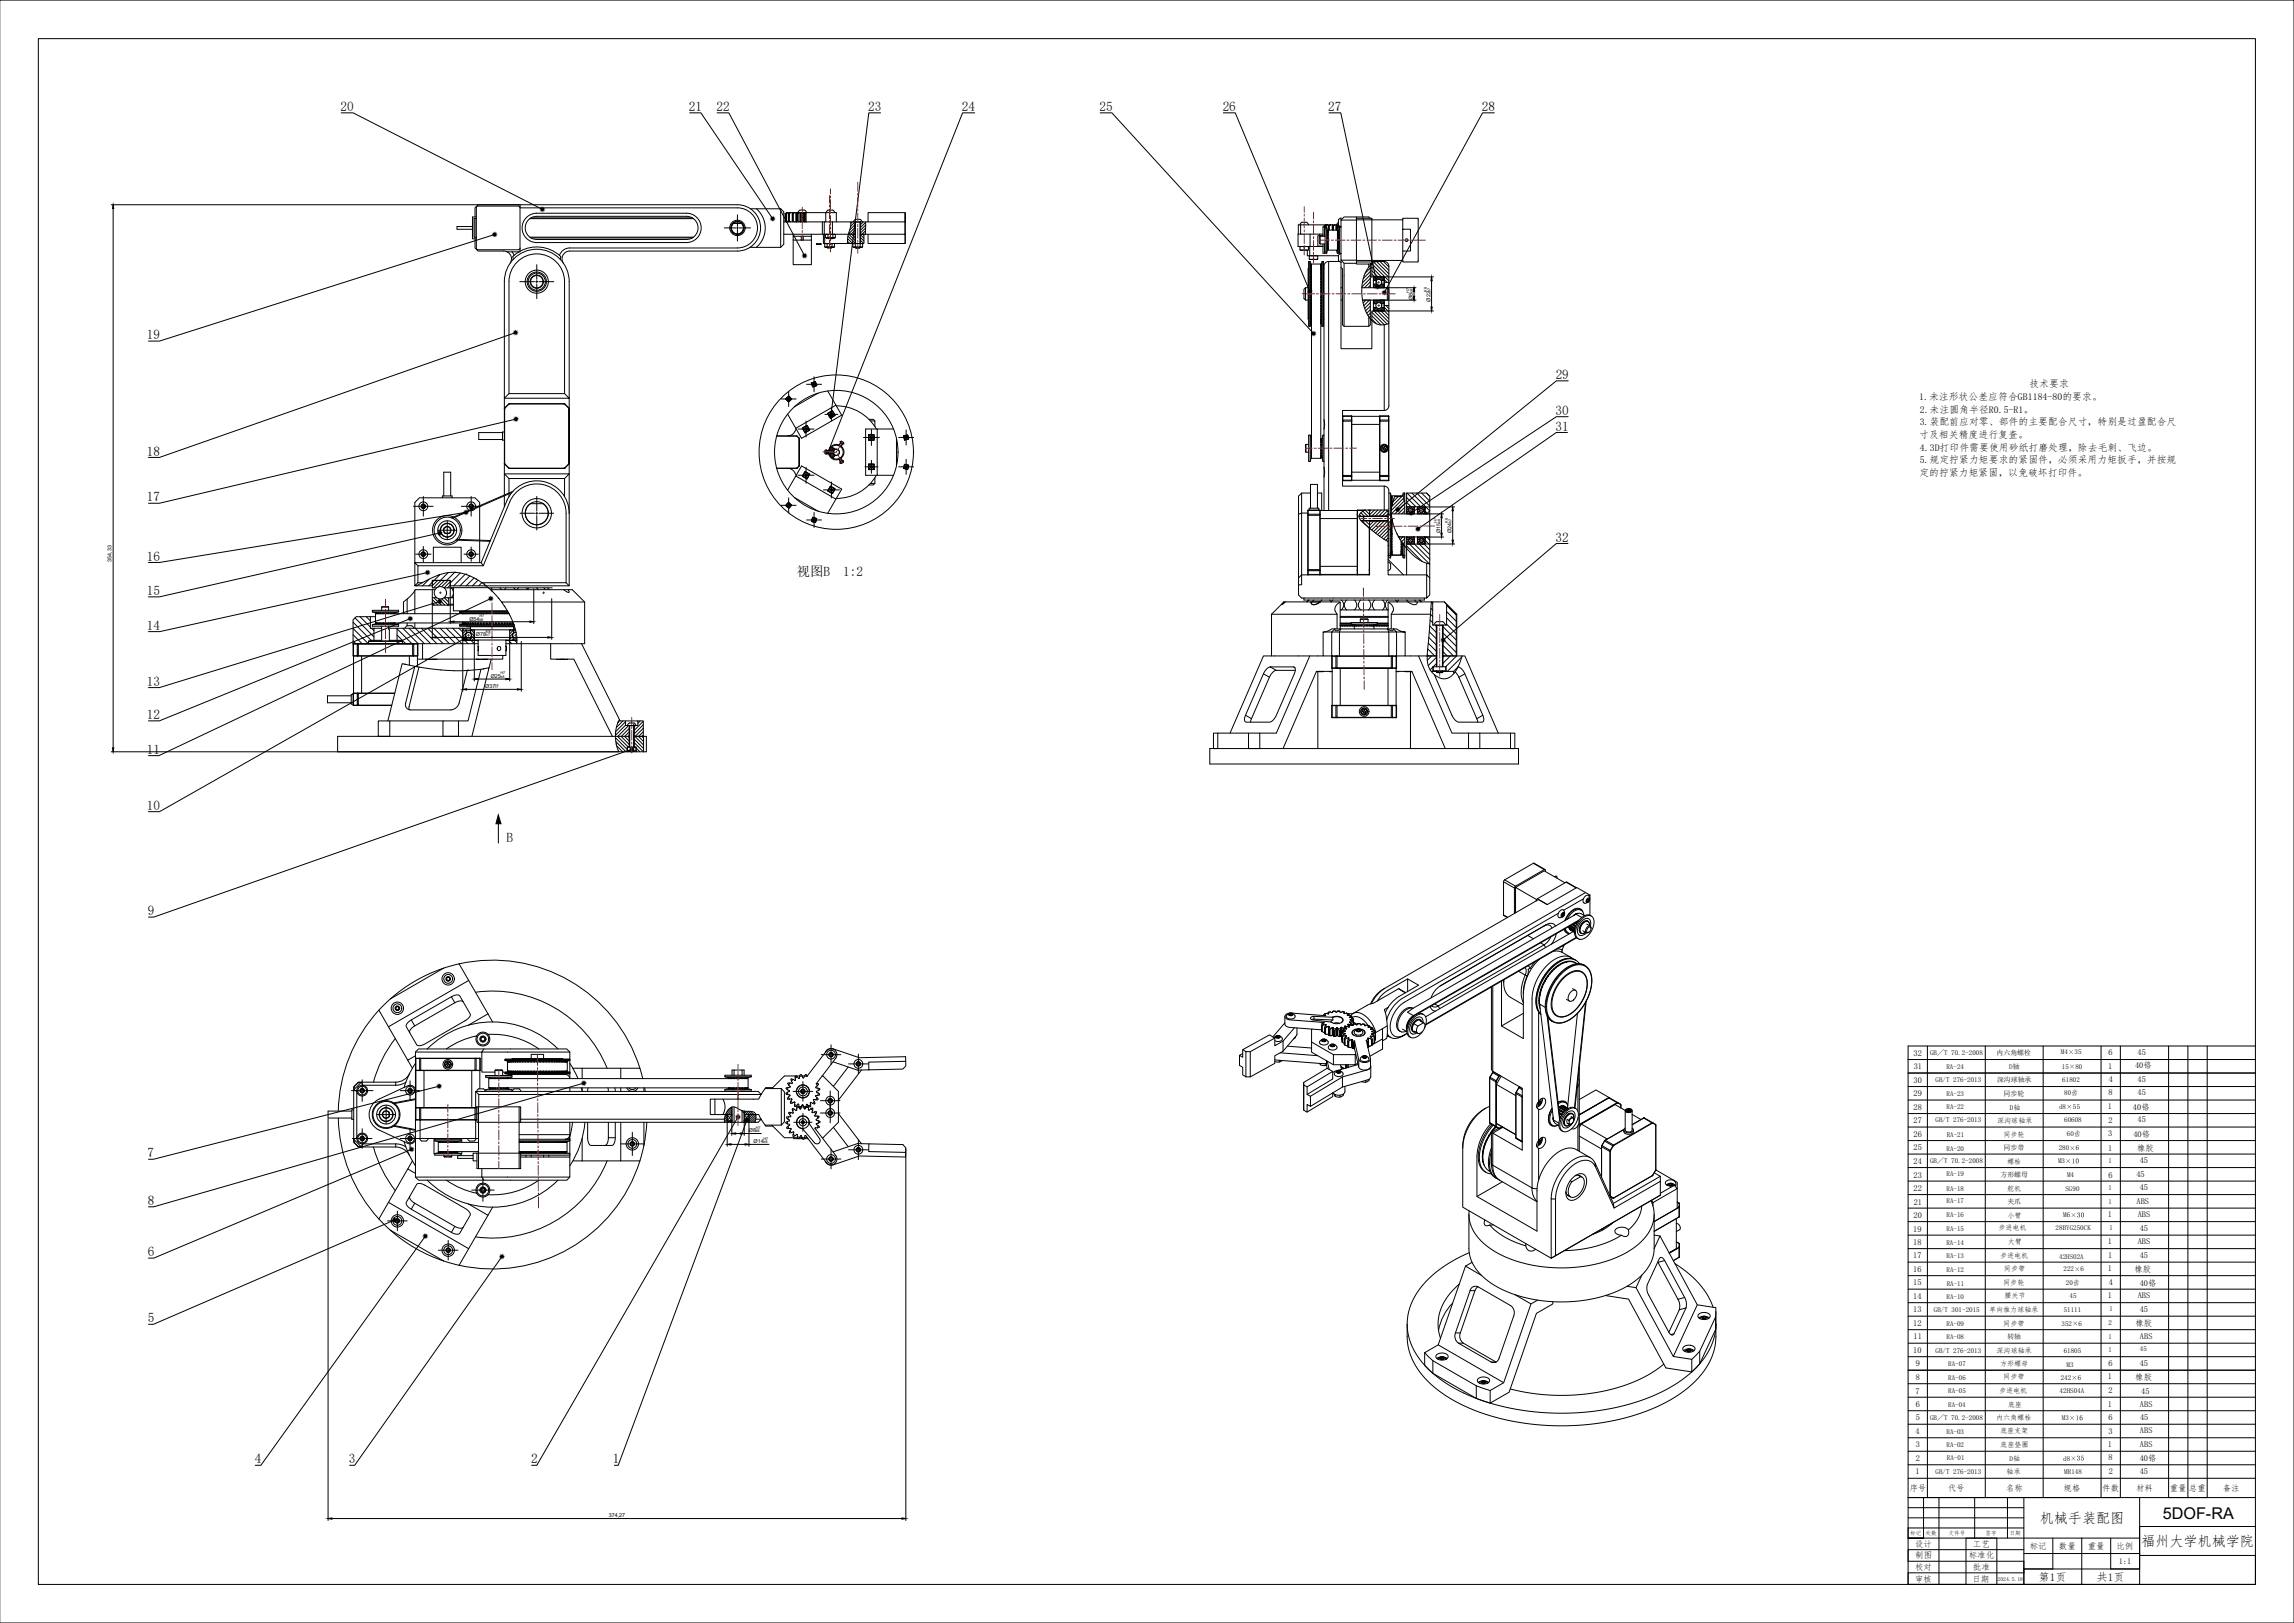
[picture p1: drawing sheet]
<svg xmlns="http://www.w3.org/2000/svg" width="1189mm" height="841mm" viewBox="0 0 1189 841" stroke-linecap="round" stroke-linejoin="round" font-family="sans-serif">
<defs><g id="words">
<text font-size="8.4" x="1121" y="787">5DOF-RA</text>
<g font-size="7.3">
<text x="1057" y="789">机械手装配图</text>
<text x="1110" y="801">福州大学机械学院</text>
</g>
<g font-size="6.9">
<text x="176" y="58">20</text>
<text x="357" y="58">21</text>
<text x="371" y="58">22</text>
<text x="450" y="58">23</text>
<text x="499" y="58">24</text>
<text x="570" y="58">25</text>
<text x="634" y="58">26</text>
<text x="688" y="58">27</text>
<text x="768" y="58">28</text>
<text x="76" y="176">19</text>
<text x="806" y="196">29</text>
<text x="806" y="215">30</text>
<text x="806" y="223">31</text>
<text x="76" y="236">18</text>
<text x="76" y="260">17</text>
<text x="806" y="281">32</text>
<text x="76" y="290">16</text>
<text x="413" y="298">视图B</text>
<text x="437" y="298">1:2</text>
<text x="76" y="308">15</text>
<text x="76" y="326">14</text>
<text x="76" y="355">13</text>
<text x="76" y="373">12</text>
<text x="76" y="391">11</text>
<text x="76" y="420">10</text>
<text x="263" y="436">B</text>
<text x="77" y="474">9</text>
<text x="77" y="600">7</text>
<text x="77" y="624">8</text>
<text x="77" y="651">6</text>
<text x="77" y="685">5</text>
<text x="132" y="758">4</text>
<text x="181" y="758">3</text>
<text x="275" y="758">2</text>
<text x="318" y="758">1</text>
</g>
<g font-size="5.9">
<text x="1057" y="819">第1页</text>
<text x="1087" y="819">共1页</text>
</g>
<g font-size="5.1">
<text x="1052" y="201">技术要求</text>
<text x="995" y="207">1.未注形状公差应符合GB1184-80的要求。</text>
<text x="995" y="214">2.未注圆角半径R0.5-R1。</text>
<text x="995" y="220">3.装配前应对零、部件的主要配合尺寸，特别是过盈配合尺</text>
<text x="995" y="227">寸及相关精度进行复查。</text>
<text x="995" y="233">4.3D打印件需要使用砂纸打磨处理，除去毛刺、飞边。</text>
<text x="995" y="240">5.规定拧紧力矩要求的紧固件，必须采用力矩扳手，并按规</text>
<text x="995" y="247">定的拧紧力矩紧固，以免破坏打印件。</text>
</g>
<g font-size="4.4">
<text x="992" y="547">32</text>
<text x="1093" y="547">6</text>
<text x="1108" y="547">45</text>
<text x="992" y="554">31</text>
<text x="1092" y="554">1</text>
<text x="1106" y="554">40铬</text>
<text x="992" y="561">30</text>
<text x="1093" y="561">4</text>
<text x="1108" y="561">45</text>
<text x="992" y="568">29</text>
<text x="1093" y="568">8</text>
<text x="1108" y="568">45</text>
<text x="992" y="575">28</text>
<text x="1092" y="575">1</text>
<text x="1105" y="575">40铬</text>
<text x="1093" y="582">2</text>
<text x="1108" y="582">45</text>
<text x="992" y="582">27</text>
<text x="992" y="589">26</text>
<text x="1093" y="589">3</text>
<text x="1106" y="589">40铬</text>
<text x="992" y="596">25</text>
<text x="1092" y="596">1</text>
<text x="1108" y="596">橡胶</text>
<text x="992" y="603">24</text>
<text x="1109" y="603">45</text>
<text x="992" y="610">23</text>
<text x="1093" y="610">6</text>
<text x="1107" y="610">45</text>
<text x="992" y="617">22</text>
<text x="1109" y="617">45</text>
<text x="1107" y="624">ABS</text>
<text x="992" y="624">21</text>
<text x="992" y="631">20</text>
<text x="1092" y="631">1</text>
<text x="1108" y="631">ABS</text>
<text x="992" y="639">19</text>
<text x="1109" y="638">45</text>
<text x="992" y="645">18</text>
<text x="1092" y="645">1</text>
<text x="1108" y="645">ABS</text>
<text x="992" y="652">17</text>
<text x="1092" y="652">1</text>
<text x="1109" y="652">45</text>
<text x="992" y="659">16</text>
<text x="1092" y="659">1</text>
<text x="1106" y="659">橡胶</text>
<text x="992" y="666">15</text>
<text x="1093" y="666">4</text>
<text x="1109" y="666">40铬</text>
<text x="992" y="673">14</text>
<text x="1092" y="673">1</text>
<text x="1108" y="673">ABS</text>
<text x="992" y="680">13</text>
<text x="1109" y="680">45</text>
<text x="992" y="687">12</text>
<text x="1107" y="687">橡胶</text>
<text x="992" y="694">11</text>
<text x="1109" y="694">ABS</text>
<text x="992" y="701">10</text>
<text x="1093" y="708">6</text>
<text x="1109" y="708">45</text>
<text x="993" y="708">9</text>
<text x="993" y="715">8</text>
<text x="1092" y="715">1</text>
<text x="1107" y="715">橡胶</text>
<text x="993" y="722">7</text>
<text x="1093" y="722">2</text>
<text x="1110" y="722">45</text>
<text x="993" y="729">6</text>
<text x="1092" y="729">1</text>
<text x="1109" y="729">ABS</text>
<text x="993" y="736">5</text>
<text x="1093" y="736">6</text>
<text x="1109" y="736">45</text>
<text x="993" y="743">4</text>
<text x="1093" y="743">3</text>
<text x="1109" y="743">ABS</text>
<text x="1092" y="750">1</text>
<text x="1109" y="750">ABS</text>
<text x="993" y="750">3</text>
<text x="993" y="757">2</text>
<text x="1093" y="757">8</text>
<text x="1109" y="757">40铬</text>
<text x="993" y="764">1</text>
<text x="1093" y="764">2</text>
<text x="1109" y="764">45</text>
<text x="990" y="773">序号</text>
<text x="1009" y="773">代号</text>
<text x="1040" y="773">名称</text>
<text x="1069" y="773">规格</text>
<text x="1089" y="773">件数</text>
<text x="1107" y="773">材料</text>
<text x="1124" y="773">重量</text>
<text x="1134" y="773">总重</text>
<text x="1152" y="773">备注</text>
<text x="992" y="802">设计</text>
<text x="1022" y="802">工艺</text>
<text x="1052" y="803">标记</text>
<text x="1067" y="803">数量</text>
<text x="1082" y="803">重量</text>
<text x="1097" y="803">比例</text>
<text x="993" y="808">制图</text>
<text x="1020" y="808">标准化</text>
<text x="992" y="814">校对</text>
<text x="1022" y="814">批准</text>
<text x="1098" y="810">1:1</text>
<text x="992" y="820">审核</text>
<text x="1022" y="820">日期</text>
</g>
<g font-size="3.7">
<text x="1000" y="547">GB╱T 70.2-2008</text>
<text x="1068" y="546">M4</text>
<text x="1075" y="546">35</text>
<text x="1009" y="554">RA-24</text>
<text x="1069" y="554">15</text>
<text x="1076" y="554">80</text>
<text x="1003" y="561">GB/T 276-2013</text>
<text x="1069" y="561">61802</text>
<text x="1009" y="568">RA-23</text>
<text x="1070" y="568">80齿</text>
<text x="1009" y="575">RA-22</text>
<text x="1042" y="575">D轴</text>
<text x="1067" y="575">d8</text>
<text x="1074" y="575">55</text>
<text x="1003" y="582">GB/T 276-2013</text>
<text x="1070" y="582">60608</text>
<text x="1035" y="582">深沟球轴承</text>
<text x="1009" y="589">RA-21</text>
<text x="1038" y="589">同步轮</text>
<text x="1071" y="589">60齿</text>
<text x="1009" y="596">RA-20</text>
<text x="1067" y="596">280</text>
<text x="1076" y="596">6</text>
<text x="1000" y="603">GB╱T 70.2-2008</text>
<text x="1040" y="603">螺栓</text>
<text x="1067" y="603">M3</text>
<text x="1074" y="603">10</text>
<text x="1009" y="609">RA-19</text>
<text x="1071" y="610">M4</text>
<text x="1009" y="617">RA-18</text>
<text x="1040" y="617">舵机</text>
<text x="1070" y="617">SG90</text>
<text x="1009" y="624">RA-17</text>
<text x="1009" y="631">RA-16</text>
<text x="1040" y="631">小臂</text>
<text x="1069" y="631">M6</text>
<text x="1076" y="631">30</text>
<text x="1009" y="638">RA-15</text>
<text x="1036" y="637">步进电机</text>
<text x="1065" y="638">28BYG250CK</text>
<text x="1009" y="645">RA-14</text>
<text x="1041" y="645">大臂</text>
<text x="1009" y="652">RA-13</text>
<text x="1037" y="652">步进电机</text>
<text x="1067" y="652">42HS02A</text>
<text x="1009" y="659">RA-12</text>
<text x="1039" y="659">同步带</text>
<text x="1069" y="659">222</text>
<text x="1078" y="659">6</text>
<text x="1038" y="666">同步轮</text>
<text x="1009" y="666">RA-11</text>
<text x="1071" y="666">20齿</text>
<text x="1009" y="673">RA-10</text>
<text x="1039" y="673">腰关节</text>
<text x="1073" y="673">45</text>
<text x="1002" y="680">GB/T 301-2015</text>
<text x="1031" y="680">单向推力球轴承</text>
<text x="1070" y="680">51111</text>
<text x="1009" y="687">RA-09</text>
<text x="1038" y="687">同步带</text>
<text x="1068" y="687">352</text>
<text x="1077" y="687">6</text>
<text x="1009" y="694">RA-08</text>
<text x="1003" y="701">GB/T 276-2013</text>
<text x="1035" y="701">深沟球轴承</text>
<text x="1070" y="701">61805</text>
<text x="1109" y="700">45</text>
<text x="1010" y="708">RA-07</text>
<text x="1037" y="708">方形螺母</text>
<text x="1071" y="708">M3</text>
<text x="1010" y="715">RA-06</text>
<text x="1038" y="715">同步带</text>
<text x="1068" y="715">242</text>
<text x="1077" y="715">6</text>
<text x="1010" y="722">RA-05</text>
<text x="1036" y="722">步进电机</text>
<text x="1067" y="722">42HS04A</text>
<text x="1010" y="729">RA-04</text>
<text x="1041" y="729">底座</text>
<text x="1000" y="736">GB╱T 70.2-2008</text>
<text x="1035" y="736">内六角螺栓</text>
<text x="1069" y="736">M3</text>
<text x="1076" y="736">16</text>
<text x="1009" y="743">RA-03</text>
<text x="1037" y="743">底座支架</text>
<text x="1009" y="750">RA-02</text>
<text x="1037" y="750">底座垫圈</text>
<text x="1009" y="757">RA-01</text>
<text x="1041" y="757">D轴</text>
<text x="1069" y="757">d8</text>
<text x="1076" y="757">35</text>
<text x="1003" y="764">GB/T 276-2013</text>
<text x="1040" y="764">轴承</text>
<text x="1070" y="764">MR148</text>
</g>
<g font-size="3.6">
<text x="1035" y="547">内六角螺栓</text>
<text x="1041" y="554">D轴</text>
<text x="1035" y="561">深沟球轴承</text>
<text x="1038" y="568">同步轮</text>
<text x="1038" y="596">同步带</text>
<text x="1093" y="603">1</text>
<text x="1037" y="610">方形螺母</text>
<text x="1093" y="617">1</text>
<text x="1040" y="624">夹爪</text>
<text x="1093" y="624">1</text>
<text x="1093" y="638">1</text>
<text x="1093" y="680">1</text>
<text x="1093" y="687">2</text>
<text x="1040" y="694">转轴</text>
<text x="1093" y="694">1</text>
<text x="1093" y="701">1</text>
</g>
<g font-size="3.2">
<text x="1072" y="546">×</text>
<text x="1072" y="554">×</text>
<text x="1071" y="575">×</text>
<text x="1072" y="596">×</text>
<text x="1070" y="603">×</text>
<text x="1073" y="631">×</text>
<text x="1075" y="659">×</text>
<text x="1074" y="687">×</text>
<text x="1073" y="715">×</text>
<text x="1072" y="736">×</text>
<text x="1073" y="757">×</text>
</g>
<g font-size="2.9">
<text x="990" y="795">标记</text>
<text x="998" y="795">处数</text>
<text x="1010" y="795">文件号</text>
<text x="1029" y="795">签字</text>
<text x="1041" y="795">日期</text>
<text x="1035" y="819">2024.5.18</text>
</g>
<g font-size="2.8">
<text x="732" y="155" transform="rotate(-90 732 155)">Ø8</text>
<text x="741" y="156" transform="rotate(-90 741 156)">Ø22</text>
<text x="747" y="276" transform="rotate(-90 747 276)">Ø15</text>
<text x="752" y="276" transform="rotate(-90 752 276)">Ø24</text>
<text x="58" y="291" transform="rotate(-90 58 291)">354,33</text>
<text x="243" y="322">Ø54</text>
<text x="247" y="330">Ø78</text>
<text x="254" y="351">Ø25</text>
<text x="252" y="357">Ø37</text>
<text x="388" y="587">Ø8</text>
<text x="391" y="592">Ø14</text>
<text x="315" y="786">374,27</text>
</g>
<g font-size="2">
<text x="730" y="152" transform="rotate(-90 730 152)">H7</text>
<text x="732" y="152" transform="rotate(-90 732 152)">k8</text>
<text x="739" y="151" transform="rotate(-90 739 151)">K8</text>
<text x="741" y="151" transform="rotate(-90 741 151)">h7</text>
<text x="745" y="271" transform="rotate(-90 745 271)">H7</text>
<text x="747" y="271" transform="rotate(-90 747 271)">k8</text>
<text x="750" y="271" transform="rotate(-90 750 271)">K8</text>
<text x="752" y="271" transform="rotate(-90 752 271)">h7</text>
<text x="248" y="320">H7</text>
<text x="248" y="322">k8</text>
<text x="252" y="328">K8</text>
<text x="252" y="330">h7</text>
<text x="259" y="349">H7</text>
<text x="259" y="351">k8</text>
<text x="392" y="585">H7</text>
<text x="392" y="587">k8</text>
<text x="396" y="591">H7</text>
<text x="396" y="592">k8</text>
</g>
<g font-size="1.4">
<text x="257" y="355">K8</text>
<text x="257" y="357">h7</text>
</g>
</g></defs>
<path d="M0 0h1189v841h-1189" fill="none" stroke="#000" stroke-width=".52"/>
<path d="M20 20h1149v801h-1149z" fill="none" stroke="#000" stroke-width=".52"/>
<!-- layer: 0 -->
<g fill="none" stroke="#000" stroke-width=".52">
<path d="M177 58h6l98 50M357 58h6l37 55M372 58h6l39 75M456 58h-6l-19 157M505 58h-6l-70 176M570 58h6l105 115M634 58h6l39 93M689 58h6l19 91M774 58h-6l-51 94M58 106h211M59 108v280M245 117h-8v2h8"/>
<path d="M246 113v10M247 112h-2v12h2M247 113h-1v10h1M269 107v1M269 107h-21l-1 1v21h22M269 108v-2h113a12 12 0 0 1 12 12 12 12 0 0 1-12 12h-87a4 4 0 0 0-3 6M269 108v22M269 106h-21l-2 2v4M269 108h113M273 112l3-1 2-1h78a8 8 0 0 1 7 8 8 8 0 0 1-7 8h-78a8 8 0 0 1-7-5 8 8 0 0 1 2-9zM274 114l2-2h2h78a6 6 0 0 1 6 6 6 6 0 0 1-6 6h-78a6 6 0 0 1-5-4 6 6 0 0 1 1-6zM275 113h84"/>
<path d="M375 118h6M380 116h4a3 3 0 0 1 0 4 3 3 0 0 1-4 0 3 3 0 0 1 0-4zM380 116h4M382 118h1M382 108a10 10 0 0 1 11 10 10 10 0 0 1-11 10h-87a6 6 0 0 0-5 4M382 111v6M382 118h.1M382 119v6M383 118h6M389 108h16M392 108l4 5 1 5-2 6-3 4M405 108l1 2v5"/>
<path d="M405 108v20M407 114h.1M407 114v-3v3M407 111h.1M407 111v3M408 111l-1 3 1 1M408 111h-1M408 110l-1 1M408 110h.1M408 110l-1 1v3l1 1-1-1M409 111v3M409 114v1"/>
<path d="M409 110l-1 1v3v1M410 110h-1v1M411 111v3M411 115v-1l1 1M411 110h1l-1 1zM411 110l-2 1v3l1 1M412 110v5M412 110l1 5v-5v5v-1l1 1M413 110h.1M413 110h1l-1 1zM413 111v3M413 110l2-1h2l1 1"/>
<path d="M414 111v3M414 110h1v5M415 110v5M415 110h.1M415 115l1-1 1 1M415 110h2l-1 1zM416 111v3M417 110v5M417 110h.1M418 110h-1v5M426 115v6M427 115v6"/>
<path d="M428 115v-5h5v5M431 115h10l-2 11M431 115h-25v6h21M431 115v6M433 110l-1-1h-3l-1 1h-10v5M441 115h1M442 115l-1 1M442 115l1-1h3l1 1M442 115h5M443 115l-2 2M443 116l-3 3M443 118l-3 3"/>
<path d="M443 119l-2 2M443 115v11M443 115h.1M443 115h3M446 115h.1M446 115v11M447 115h2M447 115l-1 2M449 120l-2 1M449 115l-3 3M449 118l-3 3M449 117l-3 2"/>
<path d="M469 115v-5v16M469 115h-20v5v1h20M469 115v11M469 110h-19v5M674 117l1-2h2l1 2M674 117h-1v11h6v-7M686 117v1M686 117v5M687 119l-1-1v4M687 117v1M687 117h-13v4M687 117h-1h1"/>
<path d="M688 118v13M688 120v-2h-1v13h1M688 117h-1h2M688 120v9M688 120h.1M688 119h5v11h-5zM688 117v2M689 117v2M690 117h-2h3M690 117v2M691 117v2M691 117h1h-1z"/>
<path d="M692 117h.1M692 117h1M692 117v2M693 117h.1M693 117v2M693 120h1M693 117v1M694 115l-1 2v2v-1h1v1M694 117l1 1h-1M694 120v9M694 117h-1h1M694 117v1"/>
<path d="M694 118v2M694 118v13M695 117v1M695 114h8v21h-8zM703 113h8v1h-8v-2h-6l-2 2v-1l-1 1v3M703 112h6l1 1M727 119h4v11h-4zM727 114v-1h8v23h-8v-1M727 114h-16v21h-8M727 114v5M246 124v4l2 2h15M256 122l-173 55h-6"/>
<path d="M263 130a4 4 0 0 1 1 6M263 130h2M265 130l1 2M265 130h4M266 132v1v2M268 136a14 14 0 0 1 16-3 14 14 0 0 1 9 13v58h-29v-58a14 14 0 0 1 4-10zM269 130l-3 2M269 129h.1M270 130a18 18 0 0 1 20 2M275 123h84M278 137v8M290 132l1 1-1 2"/>
<path d="M406 121v6l-1 1h-16M411 122h4v2h-4zM411 124v13h10v-13M411 121v1M415 122h6v2h-6M416 122v2M421 121v1M423 126h3zM423 126v1M423 126l2 1M426 126h.1M427 121v5"/>
<path d="M427 121h16M427 121v5h13M427 128h1M428 126h-1M428 123h.1M428 128h2zM428 121v1M428 123h2zM429 126v2M429 128h2M429 128h.1M429 122v2"/>
<path d="M429 124h3M429 124h2M430 128h2zM430 123h2zM431 128h.1M431 126v2M432 122v2M432 126h.1M432 128v-2h-4h-1v2h1M433 121v1M433 123h-1h1v-2h-5v1v1M439 125l1 1"/>
<path d="M439 124l3 2M439 122l4 4M440 121l3 4M440 126h3M441 121l2 2M442 128h1M442 126h.1M443 128h2zM443 126h2zM443 126h-1v2h1M443 121v1M443 121h-1"/>
<path d="M443 126v2M443 128h3zM443 128h.1M445 128h1zM445 126h1zM446 128h.1M446 126v2M446 126h.1M446 124l2 2M446 123l2 2M446 122l2 1M447 126v2h-1h1"/>
<path d="M447 126h.1M447 121l1 1M449 121h-1M449 121h-3h2v5h-1M450 121v5h19M469 121h.1M673 121h13M674 128h2v1h-2zM674 128h.1M674 129h4M676 128h2v1h-2M678 130v3h16"/>
<path d="M678 128h.1M678 139v26M678 135v34M678 135h1M679 133h.1M679 134h4M679 128v5M679 135v34M679 128h7M679 140h1M679 139h1M679 138h1"/>
<path d="M679 137h1M680 137h4v100h-4zM681 133h2v1h-2zM681 133h-2v1h2M683 133h.1M684 121v1M684 128h.1M684 122h3M684 126h3M684 122v1v3M684 122v4M684 140h1"/>
<path d="M684 139h1M684 138h1M684 137h1M685 135v34M686 135v1M686 135l-1 2v32M686 126v5l1-1M686 122h-3v6h3M686 135v34M686 139h.1M686 136v33M686 126v5"/>
<path d="M688 126h.1M688 123h.1M688 128h.1M688 129h.1M688 129v2M688 125h.1M688 127h.1M688 122h.1M688 121h.1M688 124h.1M689 135l-2 1-1 2v104M689 135v130"/>
<path d="M689 135h5M693 130v1M693 126h1M693 123h1M693 128h1M693 129h1M693 125h1M693 127h1M693 122h1M693 121h1M693 124h1M694 129v2"/>
<path d="M694 130v1h-1M694 130v1M694 131h1M695 131l-1 1v3l1 1M695 136v3h1v29l1 1h12l1-1v-3l-1-1M695 139v42h16v-20h6v-3h3v10M697 136v33M703 135v1h-6l-2-1v1M703 136l6 1v1a24 24 0 0 0 0 26v5M709 137h2l-2 1M710 139l-3 3M710 138v11"/>
<path d="M711 136v1h-1M711 137l2-2 5 1h1l1 2v8M711 135h2M711 139h-1M711 138l5 5M712 136l8 8M713 135l7 7M715 135l5 5M716 135v1M717 135l3 3M727 135h-16v1h-8M727 130v5"/>
<path d="M269 146h8M278 146h1M278 145v2M278 147v8M279 146h8M677 149l-1 1v5h1h1M677 149h1M677 149v6M679 155h1M679 149h1M679 151h1M679 154h1"/>
<path d="M679 156h1M679 147h1M679 157h1M679 146h1M679 159h1M679 145h1M679 143h1M679 142h1M679 141h1M679 153h1M679 152h1M679 148h1"/>
<path d="M679 158h1M679 160h1M679 144h1M684 155h1M684 149h1M684 151h1M684 154h1M684 156h1M684 147h1M684 157h1M684 146h1M684 159h1"/>
<path d="M684 145h1M684 143h1M684 142h1M684 141h1M684 153h1M684 152h1M684 148h1M684 158h1M684 160h1M684 144h1M695 155h1M695 149h1"/>
<path d="M706 149h28M706 155h13h1v-5l-1-1v6M708 156l-2 1M710 156l-3 2M710 155l-4 1M710 156v9l1 1a7 7 0 0 0 6 2v45h-21v39h21M710 141l-3 3M710 142l-4 5M710 144l-4 5M710 146l-3 3M710 148l-1 1M710 157l-3 3"/>
<path d="M710 159l-2 2M710 143h1M711 143h6v3M711 143v-6l9 8M711 140l3 3-2 2M711 142l1 1M712 157h1M712 144v5M712 155v6M712 157h.1M712 156l1 1M712 148l1 1"/>
<path d="M712 159h.1M712 156l2 1M712 143v1M712 159h1M712 143h31M712 147l2 2M713 156l1 1M713 143l-1 1M713 159l-1 1M713 147l2 2M713 145h.1M713 156l2 1"/>
<path d="M713 147h-1M713 159l-1 2M713 143l-1 2h1M714 160l-2 1M714 156l2 1h1M714 148l1 1M714 160l-1 1M715 156l2 1M715 143l-2 2M715 148l1 1M715 160l-1 1 6 6M715 148l2 1"/>
<path d="M716 143l-2 2M716 159l1 1M716 156l1 1M716 143l-1 2M716 159l-2 2M716 147l1 1M717 156h.1M717 143l-2 2M717 159l-2 2M717 143v1M717 147h-1l1 2M717 147h.1"/>
<path d="M717 157h.1M717 145h-1M717 155v6M717 144v5M717 144l-1 1M717 145h.1M717 160l-1 1M717 159l3 3M717 145l2 1M717 146h3M718 158l2 2M720 146v12"/>
<path d="M733 151v3M734 156h-22M742 145v14M267 172l-184 65h-6M678 169h1M679 161h1M679 163h1M679 164h1M679 165h1M679 166h1M679 167h1M679 168h1"/>
<path d="M679 162h1M684 161h1M684 163h1M684 164h1M684 165h1M684 166h1M684 167h1M684 168h1M684 162h1M685 169h1M686 169h.1M686 165h.1"/>
<path d="M710 160l-2 2M710 162l-1 1M710 164v1M711 162l6 6h3v42l-1 2-2 1M711 165l2 3M711 164l5 4M712 161h.1M712 161h31M712 161l7 7M716 161l4 4M717 160v1M717 161l3 2"/>
<path d="M418 199h8M420 198h3v2l-2 1zM422 195v8M423 198a1.2 1.2 0 0 1 0 2 1.2 1.2 0 0 1-2 0v-2M813 197h-6l-83 67M262 212v28M262 211v1M264 210l-2 1M264 204l-3 2v-60a17 17 0 0 1 17-17 17 17 0 0 1 17 17v66v-1M264 209v1M264 209h.1M264 209h28"/>
<path d="M267 217l-184 44h-6M292 209l1 1M292 209h1M293 204l2 2h-34v6l1-1M293 209l2 2M293 209v1M295 211v1M295 212v28zM405 207h8M407 207l2-2 1 2-1 1zM407 207l1-1a1.2 1.2 0 0 1 1 0 1.2 1.2 0 0 1 1 1l-1 1zM409 203v8"/>
<path d="M418 218v8M424 204l-12 7M428 215h6M429 214l2-1 2 2-3 2zM429 203l4 7-21 12-4-7M431 211v7M433 210l3 5-21 12-3-5M433 210a24 24 0 0 1 21 12M450 217h3v1M451 218h2v3M686 217v5M696 215v1"/>
<path d="M700 215l1 3M700 215v3h-4v28h4v-28l1 28M700 215l-4 1M701 218h-5M701 220h14M715 215v3M720 215v3M720 215v3h-5v28v-28h5M720 215l-24 1v2M720 216h-5v2M813 216h-6l-76 50M260 224h-12v4h12"/>
<path d="M261 224h-1v4h1M403 226h10M413 222a5 5 0 0 1-5 4M413 226h.1M413 226l1 1M414 222h8M414 227h.1M414 227v14zM416 222l2-2 2 3-3 1zM427 234l1-1v2M428 234l-1 1h1M428 235h.1"/>
<path d="M428 235h4M428 234h.1M428 234h4M428 234v1M429 235a4 4 0 0 0 6 3M430 235l1 2M430 235h.1M431 232a4 4 0 0 1 5 0 4 4 0 0 1 0 4 4 4 0 0 1-5 1M431 232l-1 2M431 232l2 1M431 235l-1 1M431 232l-1 1"/>
<path d="M432 232l-2 2M432 235l-2 1M432 234a1.6 1.6 0 0 1 2-1 1.6 1.6 0 0 1 0 3 1.6 1.6 0 0 1-2-1M432 234v1M432 234h.1M432 235l-1 2M432 232l-1 2M432 235h.1M432 236l-1 1M433 233l-2 1M433 233a1.7 1.7 0 0 1 2 1 1.7 1.7 0 0 1-2 2M433 233h-1v2l1 1"/>
<path d="M433 236l-2 1M435 238l1 2M435 231v-1a4 4 0 0 0-6 4M435 240l2-1v1zM435 229h1h1v1zM436 237l1 2M436 240h.1M436 229h.1M436 229l-1 2M436 229l1 1M436 231a4 4 0 0 1 0 6M436 238l-1 1"/>
<path d="M437 239h.1M437 239l-1 1M437 230l-1 2M437 230h.1M447 227h9M450 225h3v3h-3zM452 223v8M452 239v6M455 222h-6v24h6M463 222h-8v24h8M465 227v14M466 227h7"/>
<path d="M468 226l2-1 1 3h-2zM468 226h1a1.2 1.2 0 0 1 2 0 1.2 1.2 0 0 1-1 2h-1zM470 223v8M470 238v8M677 230h1M677 234h1M677 230v4M679 225h-1v14h1M679 225l1 2M679 225v14M680 227v10M680 228h.1"/>
<path d="M680 230h.1M680 237l-1 2M680 232h.1M680 234h.1M680 235h.1M680 229h.1M680 236h.1M680 237h.1M680 227h.1M680 233h.1M680 231h.1M684 228h1"/>
<path d="M684 230h1M684 232h1M684 234h1M684 235h1M684 229h1M684 236h1M684 237h1M684 227h1M684 233h1M684 231h1M685 227v10M685 237l1 2"/>
<path d="M686 225h.1M686 239h.1M686 225l-1 2M686 225v14M812 224h-5l-72 50M219 257v5M229 258v-1h5v1M230 257v-12h4v12M244 257v5M261 257v6M262 240h.1M262 241l-1-1v6h34l-2 2"/>
<path d="M262 240l2 2M264 243h.1M264 242v1M264 248v7M264 256v1M264 243h28zM265 255l-30 14M266 255l-32 13M278 257v8M293 248h-29l-3-2v11M293 248v9M293 242l-1 1"/>
<path d="M293 243h-1M295 240l-2 3M295 240h.1M295 240v1M295 240v64M403 243h10zM408 254l4-7 21 12-4 7M408 243a5 5 0 0 1 5 3M409 258v8M412 258l12 7M412 247l3-6 21 12-3 6M413 243h.1"/>
<path d="M414 246h8M414 242l-1 1M414 241v1M417 244l3 2-2 2-2-1zM418 242v8M427 254h8M430 252l3 1-2 3-2-2zM431 250v8M448 242h7M450 240h3v3h-3zM451 250h2M453 248v2v1h-3"/>
<path d="M454 246a24 24 0 0 1-21 12M466 242h7M469 241h2l-1 2h-2zM469 241a1.2 1.2 0 0 1 2 1 1.2 1.2 0 0 1-1 1h-2zM675 255v48h-2v-4l2-1h35v-24l9 7v17h20M679 255h-4l-2 2v9M683 255h2v10M686 242v23M686 242v5M696 249h.1M696 247v2h24M696 249h4"/>
<path d="M696 246v1h4M700 247v2M701 247h-1M701 247l-1-1v1M701 247l-1 2M701 245h14M715 247v2h5M715 246v3M717 252h2l1 2M717 252v12M720 247v2M720 255h1v2"/>
<path d="M720 246v1h-5v-1h5v-28v29M720 254v13M721 255v34M721 257v10M721 260h.1M721 259h.1M721 258h.1M721 257h.1M723 257h4M723 257h-2v1M725 257l-3 3M726 257h.1"/>
<path d="M726 257h-3l-2 5v-4M726 257h-3M727 257l-6 6M727 258l-6 6M728 256l-1 1M728 255l-1 2v2h1l-7 7h27M728 255h-1v2M728 255v11M729 258l5 5M729 255l7 8M732 255l9 10M734 255l7 7"/>
<path d="M737 255l4 5M739 255l2 2M214 262h5M218 262l1 1M219 262h-1M219 262h1M219 262v1M219 263v4M220 262h-1M220 262h.1M220 262h4M220 263h-1"/>
<path d="M220 262v1M227 275h2M228 276l-145 33h-6M229 275h.1M230 275h2M231 276a1.8 1.8 0 0 1-1-2 1.8 1.8 0 0 1 3 0 1.8 1.8 0 0 1 0 2M231 276h1M232 270v2M232 272h.1M232 273v2M232 275v2M232 277h.1"/>
<path d="M232 278v2M232 275h2M234 275h1M235 275h2M235 268a8 8 0 0 0-10 3 8 8 0 0 0 2 10 8 8 0 0 0 10-1M236 268a8 8 0 0 1 2 12M236 280h18M237 279l17 1M239 262h5M242 265l-159 26h-6M243 263h1M243 262v1"/>
<path d="M244 262h.1M244 262v1M244 263v4M244 261l-1 1M244 261l1 1M245 262h4M245 263h-1M245 262v1M246 264h-1l-1 1M246 263a2.3 2.3 0 0 0-1-3 2.3 2.3 0 0 0-3 1 2.3 2.3 0 0 0 1 3M249 262v-2l-3-2h-29l-2 2v32h34l1 1M249 263v17"/>
<path d="M269 266h8M274 262l1-1h6a6 6 0 0 1 2 9 6 6 0 0 1-9 0 6 6 0 0 1 0-8zM278 266h1M278 265v2M278 267v8M279 266h8M295 266a17 17 0 0 0-14-17 17 17 0 0 0-18 11l-14 32M405 262h8M409 260l1 2-1 1-2-1zM409 260v1a1.2 1.2 0 0 1 1 1 1.2 1.2 0 0 1-2 1l-1-1zM418 269h8M421 268l2 1v2l-3-1z"/>
<path d="M421 268h1a1.2 1.2 0 0 1 1 1 1.2 1.2 0 0 1-1 2l-1-1zM422 266v7M678 267v-2h6v2M678 266h-3h-2v33M678 264v3M678 264v-1h5v1M679 263v-12h4v12M684 264v3M684 267v28v-28h-6v29M684 267v-1h-6v1v28M684 269h19M704 266l-1 1"/>
<path d="M704 264l-1 3M704 266v-1h3h-1a3 3 0 0 0-2 3 3 3 0 0 0 2 3l4 3v21M704 267l-1 28M704 266v32l-1-2M704 268h15zM705 267v1M705 270h14h-9v4M705 266l2 2M705 270h14M706 270l4 4M706 265l3 3M707 268v2z"/>
<path d="M707 265v-1l-29 1M707 264h3v4M707 264l3 3M708 270l2 2M709 264l1 1M709 270h1M710 270v4M710 270h.1M710 264v1M712 270l-2 2M712 264l-2 3M714 270l-4 4"/>
<path d="M714 264l-3 3M716 270l-5 5M716 264l-3 3M717 270l-5 5M718 264l-3 3M719 264h-9v3h9M719 264v1zM719 265l-3 2M719 270l-6 6M719 268v2M719 266l2 1M719 279h1"/>
<path d="M719 272l-5 5M719 273l-4 5M719 266l-1 1M719 275l-3 4M719 277l-2 2M719 279l-1 1M719 265v16M719 272h1M720 271v18h1M720 274h1v2M721 270l-2 1M721 267v9"/>
<path d="M721 268v1M721 268h.1M721 267v1M721 266v1M721 263v1M721 262v1M721 262h.1M721 276v10M721 276h.1M721 272h.1M721 274h.1M721 270h.1"/>
<path d="M721 267h.1M721 261h.1M721 279h.1M721 278h.1M721 277h.1M721 273h.1M721 264h.1M721 271h.1M721 275h.1M721 269h.1M721 263h.1M721 277v-8l2 5 3 6v6"/>
<path d="M721 277v9M724 277h.1M725 278h.1M725 278h3M725 279h1M725 278v1M727 278l-1 2M728 278v5l3 3a22 22 0 0 0 8 6M728 261l-5 5M728 263l-3 3M728 265l-2 1M728 279l-2 2"/>
<path d="M729 279h.1M729 266h.1M729 263h4v3M729 264h.1M729 266v-11h10l2 2v21h-16M729 260l2 3M729 263h10v3l2-1M729 279l1 1M729 278v4M729 265l1 1M729 265h.1M729 278v1"/>
<path d="M729 265h1M729 278h4M729 278h.1M729 278l1 1M730 263h-1M730 280h-1v1M730 264h-1v1M730 279h2M730 265l1 1M730 278l1 1M731 263l-1 1M731 266h.1"/>
<path d="M732 265v1M732 278l1 2M732 265h1M732 280h1M732 264h1v1M732 263l-1 1M732 265l1 1M733 278h.1M733 265h.1M733 280v1M733 263l-1 1M733 264h.1"/>
<path d="M733 279h.1M733 266h.1M733 278v4h-4M735 266h.1M735 264h.1M735 278v4M735 265l1 1M735 278l1 1h1M735 265h.1M735 279v1M735 278v1M735 265h1"/>
<path d="M735 280h1M735 278h3M735 278h.1M735 280v1M735 263h.1M736 265l1 1M736 264h-1v1M736 278l1 1M736 263l-1 1M737 278l1 2M737 265l1 1M737 263l-1 1"/>
<path d="M737 265h1M737 280h1v1M737 264h1v1M738 265l1 1M738 278l1 1M738 278v1M738 278h.1M739 266h-1M739 264h-1M739 264l-1-1-1 1M739 278h.1M739 280l2 2"/>
<path d="M739 265l1 1M739 278h9M741 278v2M747 268v8M753 265v15M754 263h-19v3M215 287h8M217 293l-2-1v12l2-2M218 287l1 1M219 286h1v1M219 286l-1 1M219 283v8"/>
<path d="M220 288h-1M220 287v1M222 297l-139 30h-6M225 292v-8h14v8M228 298l-6 6M232 297l-4 4M236 297l-5 4M239 297l-6 5M240 287h8M241 298l-6 6M242 298h.1M243 287l1 1"/>
<path d="M244 298l-6 6M244 286l-1 1M244 283v8M244 286h.1M244 286l1 1M245 288h-1M245 287v1M246 299l-4 5M249 280v12M678 296h.1M678 296v2v-2M678 295h6v1h-6z"/>
<path d="M684 296v2h-6M684 295v3h26v-2M684 293h19M685 298h.1M703 296h1M704 295l-1 1M710 295h.1M710 295v1M710 296h.1M710 298h.1M719 291l2 1v3l-2 1M719 281h.1"/>
<path d="M719 283h1M719 290l8 8M720 287l-1 1M721 286v2h-1M721 286v1M721 287v2M721 286h.1M721 287h.1M721 280h.1M721 282h.1M721 284h.1M721 285h.1"/>
<path d="M721 281h.1M721 283h.1M721 286v2h5v-2M721 288h5M721 288h.1M726 280v1M726 286h1M726 287h1M726 280h.1M726 282h1M726 284h1M726 285h1"/>
<path d="M726 288h.1M726 281h.1M726 283h1M726 281h1M727 287v2h1v-1M727 286v2h1M727 286v1M727 282v-1v5M728 288v-5l-1-1v7M728 281l-1 1M728 283h.1M729 283l8 8"/>
<path d="M729 281h.1M729 281h4M730 281l-1 1M731 282l10 10M731 281l-1 1M732 281l-1 1M733 281l-1 1M733 282l8 8M735 282h19M735 281h.1M735 281h3M735 281v1"/>
<path d="M736 282l5 5M736 281l-1 1M738 281l-2 1M738 282l3 3M738 281v1M739 281l-2 1M739 298l2 1v9l-2 2zM739 298v-6h2v7M741 292v-12l-2-2v4h-10v16M813 282h-6l-59 50M187 320l5 5M190 320l2 2"/>
<path d="M192 320h-7l-2 1v13h2M192 320v6h6M192 320h3M193 317v-1h14v1M193 317l2 1M193 317h14M195 318h10M195 318h.1M196 318h.1M197 318h.1M198 315h3M198 315v1"/>
<path d="M198 318h.1M199 318h.1M200 318h.1M201 318h.1M201 315v1M202 318h.1M203 318h.1M204 318h.1M205 318h.1M207 317l-2 1M211 310v8M215 306v12"/>
<path d="M216 304h8M217 302v-9h33l14-33a15 15 0 0 1 17-9 15 15 0 0 1 12 15v36h-43M217 302h2M219 302a30 30 0 0 1 16-5h1a25 25 0 0 1 12 4l2 1M219 302l-4 2M222 300l-3 4M224 310v4h8M224 304v-3h9v3h19l2 2M224 312l1 2M224 311l3 3M224 310h2M224 306v4"/>
<path d="M224 312v19M225 301h-1v4h2M225 310l4 4M225 306h-10l-2 3-4 3v6M227 301l-3 3M227 310l3 4M228 312l-145 44h-6M229 301l-4 4M229 310l3 4M230 301l-3 3M232 310h1M232 301l-3 3"/>
<path d="M233 310h-3l3 2M233 313h2M233 301v4M233 301l-3 4h56M233 303l-1 2M233 305v18M234 305l1 2M234 309v1M234 305h.1M235 310h-2v3l-1 1h3M235 305v12h28M235 308l-1 2"/>
<path d="M238 317v1M238 318h26M238 317h25M240 318h.1M241 318h.1M242 318h.1M242 317h.1M243 318h.1M244 318h.1M245 318h.1M246 318h.1M247 318h.1"/>
<path d="M248 318h.1M248 301l-3 3M249 318h.1M250 302l-2 2M250 302l2 2h43l-2-2M250 318h.1M251 318h.1M251 303h.1M252 303l-1 1M252 318h.1M254 318h.1M254 306h38l3 1-1-1h3l6 6v22h-2"/>
<path d="M254 306l6 6M254 310l-172 82h-5M255 305l-1 1M255 318h.1M256 318h.1M257 318h.1M258 318h.1M259 318h.1M259 305l1 1M260 318h.1M261 318h.1M262 318h.1"/>
<path d="M262 305l-1 1M263 318h.1M263 317h-25M264 318h-69v5h71M264 319h.1M266 305l1 1M269 305l-1 1M273 305l1 1M274 305h-1M277 305v18M278 305l1 1M282 305l1 1"/>
<path d="M284 305l1 1M286 310v21M292 306h2M303 312h-43l5 9a26 26 0 0 1 3 13M659 318v22M659 318h34M665 312l-1 1 2-1h13l1 1a4 4 0 0 0 4-1h11a4 4 0 0 0-3 5l1 1M665 312l-6 6M665 312h1M673 303v5l2 2h64M676 310v1h62v-1M678 311l-1 1"/>
<path d="M678 311v1M679 312h5a2.8 2.8 0 0 1-5 0zM679 312h5M681 311l-1 1M685 311l-1 1M689 311l1 1M691 311l-1 1M693 318v8M695 312v14M695 320h24M695 316h24M695 319h24"/>
<path d="M695 311l1 2-1 3M698 311l-1 2 1 3M702 311l1 2-1 3M705 311l-1 2 1 3M709 311l1 2-1 3M712 311l-1 2 1 3M716 311l2 2-2 3M719 311l-1 2 1 3M719 312v14M721 318h20M721 318v8M723 311l1 1"/>
<path d="M725 311l-1 1M729 311l1 1M729 311h.1M730 312h4M733 311l1 1M735 311l1 1M736 311l1 1M741 318l-1 22M741 318l1 1M742 315v1M742 312v1M742 312h-8v1a4 4 0 0 1-4-1h-11a4 4 0 0 1 3 5l-1 1"/>
<path d="M742 312l-1 6M742 312h.1M748 312h-6v12h1M750 313l-2-1 7 6M750 313v11h-1M750 317l5 5M750 314l5 5M750 313l5 5M755 318v22l-6 5v3M755 318h.1M755 318v22M183 340h.1"/>
<path d="M183 334v6M183 332l1 2M183 329l5 5M183 326l8 8M183 322l9 10M183 334h2M183 334h.1M183 340h2M183 340v19M183 334v6h2M184 320l10 10M185 334h1v6h-1z"/>
<path d="M185 334h.1M185 334h29h-28M185 340h29v-6v6h-28M187 340v19M191 332v2M191 332h18M193 326l1 1M193 324v1h14v-1M193 324h14M194 326v6M195 323h10M195 323l-2 1"/>
<path d="M195 323h.1M196 323h.1M197 323h.1M198 325v7M198 332h-6M198 323h.1M199 323h.1M200 323h.1M201 323h.1M201 325l1 7M201 326h43M202 323h.1"/>
<path d="M202 332h4M203 323h.1M204 323h.1M205 323h.1M205 323l2 1M206 326v6h2M206 329l4 5M206 326l8 8M209 332v2M209 326l8 8M211 324l-1 2M211 324h2l1 2"/>
<path d="M211 323v1M212 326l8 8M212 340v5M213 321l-130 53h-6M214 334h34M214 334h3M215 323v3M215 326l8 8M216 334v12M216 340h.1M216 340h-2M216 334h1"/>
<path d="M217 334l-1 6M217 340h-3M218 326l8 8M219 334v8M222 326l8 8M225 326l8 8M226 330h58M228 326l8 8M231 326l8 8M235 326l5 5M235 322h40M238 326l2 2"/>
<path d="M238 324h.1M238 324h29M238 324h28M238 325h29M240 323h.1M240 331v1M240 332h5M240 326v1M240 326l6 1M240 331l-157 90h-6M241 323h.1M241 332h7h-8v-6v32"/>
<path d="M241 332l2 2M241 330l-1 1M241 326l1 1M242 327l-2 1M242 324l25 1M242 331l-1 1M242 327v1M242 330v1M242 328l-2 2M242 331h2M242 327h2M242 323h.1"/>
<path d="M242 331v1M243 328a1.5 1.5 0 0 0-2 1 1.5 1.5 0 0 0 2 2M243 323h.1M243 328a1.5 1.5 0 0 1 1 1 1.5 1.5 0 0 1-1 2M244 325v1h23h-2M244 323h.1M244 327v1M244 331v-1l1 2M244 328l2 2M244 331v1M244 332h-1M244 327l2 1"/>
<path d="M244 332l2 2M244 326v1M244 330l2 1M245 323h.1M246 331l-1 1M246 332h18M246 326v27M246 323h.1M247 323h.1M247 332h1M248 323h.1M248 335v2z"/>
<path d="M248 332v3M249 323h.1M250 323h.1M251 323h.1M252 323h.1M254 323h.1M255 323h.1M256 323h.1M257 323h.1M258 323h.1M259 323h.1M260 323h.1"/>
<path d="M261 340v2h-45M261 323h.1M262 323h.1M262 335v2M262 334h39l20 39-2 4v5h7v-6v11M262 332v8h-14v-3M262 332h6M263 323h.1M264 332l1 2M264 323h.1M264 326v27M265 326l-1 1"/>
<path d="M265 323h.1M266 323h.1M266 330l-2 1 1 1M266 326v1M266 327l-2 1M266 327v1M266 330v1M266 328l-2 2M266 331l-1 1M266 331h2M266 327h1M266 331v1"/>
<path d="M266 325v1M266 326h1M266 323l-28 1M267 332l1 1M267 328a1.5 1.5 0 0 0-1 1 1.5 1.5 0 0 0 1 2M267 328h.1M267 328a1.5 1.5 0 0 0-1 1 1.5 1.5 0 0 0 2 2h-1M268 329h.1M270 332v26M285 334v8h12l20 40M679 340h-24l-18 40M686 340h-7l-18 40h-8"/>
<path d="M690 340h.1M691 340l-1-13h4v13h-4M692 326l-6 1M692 326a1.4 1.4 0 0 0 1 1 1.4 1.4 0 0 0 1-1h1M692 326l-2 1h-4v13h4M692 326h3M692 340h.1M693 340h.1M695 324h24M695 323h5M695 324h7M695 324h.1"/>
<path d="M695 326l-1 1h30l-2-1M695 326h24l1 1v13h-26M696 324h.1M697 324h.1M698 324h.1M699 324h.1M700 324h.1M700 323h14M700 323l2 1M701 324h.1M702 324v2M702 324h3"/>
<path d="M702 324h.1M703 324h.1M704 324h.1M705 321v2M705 321h4M705 324h.1M705 324h7M706 324h.1M707 324h.1M708 324h.1M709 324h.1M709 321v2"/>
<path d="M710 324h.1M711 324h.1M712 324h.1M712 324h7M712 324v2M713 324h.1M714 324h.1M714 323h5M714 323l-2 1M715 324h.1M716 324h.1M717 324h.1"/>
<path d="M718 324h.1M719 324h.1M719 326h3a1.4 1.4 0 0 1-1 1 1.4 1.4 0 0 1-1-1zM720 340h1M721 340h3M721 340h3v6M722 326l6 1h-4l-1 13M724 340h.1M728 340h7l17 40h9M728 327v13h-4M735 340h5v6l3 4 9 21a6 6 0 0 0 4 3h12a2.2 2.2 0 0 0 0-3l-9-23-2-2h-1M740 340h4z"/>
<path d="M740 339v1M740 336l4 4M740 333l4 4M740 330l4 4M741 327l3 4M741 324l3 4M741 321l1 2M742 340l-2 2M743 324h6M743 324l1-2h4l1 2M744 324v1M745 324v21"/>
<path d="M748 324v21M748 324h-4v21M748 340h10M748 338l2 2M748 334l5 6M748 331l7 7M748 328l7 7M748 325l7 7M748 340v1M750 320l5 5M750 323l5 5M752 340l-4 4"/>
<path d="M183 359v7M183 360h-1v5h1M183 359h.1M183 359h2M185 359h-2v6l2 1M185 359h20M186 359h19M215 345l2 1M216 345h.1M221 342h6M221 342h1M222 346h.1"/>
<path d="M224 342h2M228 347h.1M235 348h.1M242 357h26M242 347h-11l-14-1-5 22M243 347h.1M248 352h14M248 342h-1h6M249 347l-7 1-4 16a5 5 0 0 1-4 4h-21a2.7 2.7 0 0 1-3-4l5-19-7-1-7 30M251 342h1M255 342l-2 4M289 342h.1"/>
<path d="M289 342h5M290 342h2M294 342h.1M655 349l3 2M656 347l2-1h12a2.2 2.2 0 0 1 1 3l-10 22a5 5 0 0 1-3 3h-12a2.2 2.2 0 0 1-1-3l10-22zM658 346l3 1M670 346h1M671 347h-10a6 6 0 0 0-3 4l-9 21M683 348v40M684 348h1M686 348h-4M689 348h.1"/>
<path d="M689 348h1h-8l-17 40M690 340v6M690 346h.1M690 346h1M690 346v26M692 346h.1M692 340h-2v6M692 340v6M693 346h28zM693 346v-6h28v6h3M693 346h-3M695 346v20"/>
<path d="M719 346v20M721 340h1l-1 6M724 346h-1M724 346l-1 19M724 346h.1M724 340v6M725 348h-1h8l17 40M725 348h.1M728 348h4M729 348h1M731 348v40M743 348v-3h6v3"/>
<path d="M743 346l-2 1M743 348h6h-7M743 348h.1M744 341l-4 4M744 344l-1 1v3M744 348h4zM744 348h.1M745 348h.1M748 348h-4M749 348h4l1 1M754 348l2 3M754 348a7 7 0 0 1-11 2"/>
<path d="M756 346l2-6h1l17 40M756 346l-2 2M756 346l-3 2M756 351l9 21M758 340l-8 8M759 349l-3 2M182 361h-12v3h12M183 365l2 1M186 366h17M202 374h-6v8h6v-8h28M203 365h-18v-6h1v7h-1M230 374h8v8h-8z"/>
<path d="M238 374h5l6-27 4-1-8 36M321 373v1h3v2h7v-2h-7M321 373l-1 1M323 374l-4 3M324 374l-5 5M324 376l-5 5M325 376l1-1h3l1 1M326 376l-6 6M326 377l-4 5M326 379l-2 3M326 376v11M328 376v11"/>
<path d="M329 376v11M329 376h.1M329 376v1M331 374h2v8h-4v-6M332 374l-1 1M333 374l-4 5M333 376l-4 4M333 377l-4 5M333 379l-2 3M631 380h-2v8h2v-8h16M645 371l4 1M647 380h6v8h-6z"/>
<path d="M649 372l-1 2M690 372h3M690 366v6M690 372h.1M690 365v1M690 372h1M691 365l-1 1M692 372h.1M692 365v1M693 366h28v6h-28zM693 372h31M693 366h28"/>
<path d="M693 366h-1v6h1M693 366h-3M721 366h3M721 365l1 1M722 366l-1 6M722 366h2v6M724 372h-1M724 365v1M724 372h.1M724 366v6M761 380h6v8h-6zM765 372l1 2"/>
<path d="M767 380h16v8h2v-8h-2M768 371l-3 1M58 390h263M175 390v-8h144v4l2 4M319 382l6 6M319 384l5 6M320 387l3 3M320 382l6 5M321 389v1M322 382l4 4M324 382l2 2M325 389h.1"/>
<path d="M325 389v-2h5v2M325 389h5M325 382h1M326 389l-1 1M326 390h4M326 381v1M326 382v5h-1v3h-4M326 389h.1M326 389h3M328 388l-248 87h-3M328 389h.1M329 389h.1"/>
<path d="M329 387h.1M329 385l4 5M329 383l5 5M329 382l5 4M330 389h.1M330 389v1M330 388l2 2M331 382l3 2M333 382h1M333 381v1M334 382h1v8h-1zM334 382h-5v5h1v3h4"/>
<path d="M627 388h160v8h-160zM258 427v10M780 456l-1 1M780 456l5 3M785 459v1M785 460v13M795 447h.1M795 447l6 4M800 451h1v1M800 451l-5-4-15 9M800 451l-15 8M806 454h1v1"/>
<path d="M811 457l-11-6-15 9 11 6M812 457l-15 9M812 457l5 3M812 457h.1M779 474l2 1M785 460l-6-3v17M796 467h.1M797 466l-1 1M797 466l5 3M800 480a2.5 2.5 0 0 1 4 1M801 479a3 3 0 0 1 5 1M801 479l-55 32"/>
<path d="M808 473l-80 46a14 14 0 0 0-7 16 4 4 0 0 0 7 1 6 6 0 0 1-9 0M808 472a1.6 1.6 0 0 1 3 0 1.6 1.6 0 0 1 0 2 1.8 1.8 0 0 1-3 1 1.8 1.8 0 0 1 0-3zM809 473a1 1 0 0 1 2 0 .7 .7 0 0 1 0 1 1 1 0 0 1-1 1 1 1 0 0 1-1 0zM810 474h-1l1 1M810 473v1M810 473v1l-1 1zM813 473v1M813 480h.1M813 480l3 1M814 480l2 1M815 479l1 1M815 479l2 1"/>
<path d="M816 474l-1 1M816 474h.1M816 474h-1M816 471h.1M816 478l1 1M817 474h.1M817 478h.1M817 474h-1M817 474l-85 49M817 474l3 1M817 474l2-1 2 1M818 477v1"/>
<path d="M818 473l-1 1M818 473h.1M818 477h.1M818 477l-83 48M818 477l-86 49M819 472a6 6 0 0 0-7 4l-1 1M819 477a3 3 0 0 1 4-3 3 3 0 0 1 3 3 9 9 0 0 1-8 10 6 6 0 0 1 1-10zM820 472a4 4 0 0 0-6 1l-3 4M821 466l-11 6M821 474a3 3 0 0 0-3-3 3 3 0 0 0-3 2l-3 3M822 464a1.6 1.6 0 0 1 2 1 1.6 1.6 0 0 1-1 2 1.6 1.6 0 0 1-2 1 1.6 1.6 0 0 1 0-3zM822 463l-5-3-15 9-5-3-79 46"/>
<path d="M822 479l2 1M822 467h.1M822 467h1M823 466v-1a1.1 1.1 0 0 1 1 2 1.1 1.1 0 0 1-2 0zM823 466l-1 1M823 466h1l-2 1zM823 466h1M823 477a4 4 0 0 0-4 2 4 4 0 0 0 0 5M824 480a1.8 1.8 0 0 0-1-3 1.8 1.8 0 0 0-3 2 2.8 2.8 0 0 0 0 5l2-1M824 479a1.8 1.8 0 0 0-2-2 1.8 1.8 0 0 0-2 1 3 3 0 0 0 0 6l1-1M824 464l-2-1-95 54-5 5-3 7M824 464h-1"/>
<path d="M824 464v10M824 480a2.6 2.6 0 0 0-1-4 2.6 2.6 0 0 0-3 1l-1 1a4 4 0 0 0 0 7l3-2-2-1M825 475a6 6 0 0 0-8 4 5 5 0 0 0 1 7M238 499l-8 3M238 499a80 80 0 0 1 94 55M238 499l5 9M792 485l3 1M796 498l-3 4M798 497a26 26 0 0 0-9 18v23l-11-6v-24M798 489l2 1M800 490l-55 32h-2l-1-1M800 490l1 1"/>
<path d="M804 486l-4 4M805 493h3l6 3M807 484l-3 5M807 492h3M808 500h.1M808 500h1M809 500h-1M809 500h.1M809 493l1 1M810 499h.1M810 492l-1 1M810 490h-1"/>
<path d="M811 499h.1M811 490l-1 2M811 481l1 2M811 481l1 2 2 1-3-1v-1M812 498h.1M812 483h1M812 497l-4 1-4 4-4 5-3 6a16 16 0 0 0 0 11M813 480l3 2M813 480v1M813 481h.1M813 481l3 1M813 481l1 1"/>
<path d="M813 481l3 2-2-1M813 481l3 2M813 482h1M814 482h.1M814 482l2 1M814 481h-1M814 496l1 1M814 496a12 12 0 0 0-13 5l-4 5a25 25 0 0 0-3 12v98M815 483l-76 44M817 498l-1-1a12 12 0 0 0-14 6 21 21 0 0 0-5 21M817 486l-78 45M819 499a8 8 0 0 0-12 0 24 24 0 0 0-10 25l2 2"/>
<path d="M823 481a1.1 1.1 0 0 1 2 0 1.1 1.1 0 0 1-1 2 1 1 0 0 1-2 0 1.1 1.1 0 0 1 1-2zM825 481a1.1 1.1 0 0 0-1-1 1.1 1.1 0 0 0-2 1 1.3 1.3 0 0 0 0 2 1.3 1.3 0 0 0 1 0M202 518l-6 5M230 502a80 80 0 0 0-28 16M230 502l-28 16M231 507l1 1M232 506l1 1M232 506l-1 1M233 507v1M233 508h-1M234 517l2 3M236 520l-21 12a4 4 0 0 0-3 3"/>
<path d="M240 519a4 4 0 0 0-4 1M246 514a64 64 0 0 1 69 40M718 512l-4 4-3 4M718 512l-5 3-3 5M725 512l3 2-3-2-24 13M730 507l5 4-12 7-3 3-2 4M730 514v-7l-11 7-5 5M746 511l-2 2-2 4M773 511v43l1 1M774 511v44M778 508h.1M779 508v1"/>
<path d="M779 508a9 9 0 0 0 4 9l6 4M787 503l3 2a17 17 0 0 0-1 15M790 501a3 3 0 0 1 0 4l1 1M791 506l-1 4-1 5M792 500l1 2M793 502h-1l-1 4M798 519h.1M798 518h.1M798 518v1M798 520h.1M798 517h.1M798 519v1"/>
<path d="M798 516h.1M798 515v1M798 514h.1M798 514v1M799 513h.1M799 511v1M799 512h.1M799 511h.1M800 510h.1M800 509h.1M801 508l-1 1M801 508h.1"/>
<path d="M801 507h.1M802 506h.1M803 515a11 11 0 0 0 2 15 14 14 0 0 0 16-9 18 18 0 0 0 2-19 9 9 0 0 0-13 1l-4 6-3 6M803 505h.1M803 504v1M803 504h.1M804 503v1M804 504h.1M804 503h.1M805 502v1M805 502h.1M806 501v1"/>
<path d="M806 501h.1M806 501h1M807 501h.1M808 500l-1 1M810 507a8 8 0 0 1 11-3 13 13 0 0 1-2 16 11 11 0 0 1-12 6 11 11 0 0 1 0-14zM812 518l1 1M814 514a1.8 1.8 0 0 1 3-1 1.8 1.8 0 0 1 0 3 2.7 2.7 0 0 1-4 2 4 4 0 0 1 1-4zM815 512l2 1M821 500a10 10 0 0 0-12 4 23 23 0 0 0-7 22l3 3M822 519l-6 55M822 506a6 6 0 0 0-11-1 18 18 0 0 0-6 20l2 1 2 1M822 506l1 2-1 4-2 7-5 5-3 2-2 1"/>
<path d="M824 503a8 8 0 0 0-12-1 24 24 0 0 0-10 25 8 8 0 0 0 12 1l6-6 4-7a16 16 0 0 0 0-12M196 523a80 80 0 0 0-21 53M196 523l5 9M205 538a64 64 0 0 0-11 23M205 522v1M205 523h1M206 522h1M206 522h-1M207 522v1M207 523h-1M211 530l23-13a4 4 0 0 1 4-1l6 9a4 4 0 0 1-3 4l-21 12a4 4 0 0 1-4 0l-5-9zM213 529l2 3"/>
<path d="M247 537l-8 2-8 5M249 538v1M249 539l1 1M250 537l1 1M250 537l-1 1M251 538v1M251 539l-1 1M253 525l-10-17-42 24 10 17M253 525l-10 6M253 525l2 5M253 536a4 4 0 0 1-2 6 4 4 0 0 1-4-5M253 536a42 42 0 0 1 26 8"/>
<path d="M253 536l-1-1h-2h-2l-1 2M660 538a2.1 2.1 0 0 1 3-1 2.1 2.1 0 0 1 1 2l-2 1-1-1M661 538v4l4-3v6l-4 2v4l-13 7M661 537h1a.9 .9 0 0 1 1 0 .9 .9 0 0 1 0 1 1.1 1.1 0 0 1-1 0 1.1 1.1 0 0 1-1-1zM661 537l1 1M661 537l1 1 1-1M661 537h1M662 537h-1M662 537h1zM663 537h.1M663 537v1h-1M663 537l-1 1"/>
<path d="M666 530l-6 7M666 527v4l1 1 18 2M667 526a2 2 0 0 1 3-1 2 2 0 0 1 1 3h-1a1.9 1.9 0 0 1-2 0 1.9 1.9 0 0 1-1-2zM668 525a1 1 0 0 1 2 0 .9 .9 0 0 1 0 1 1.1 1.1 0 0 1-1 0 1.1 1.1 0 0 1-1-1zM668 526h.1M668 526h1h1M668 526l1-1v1M669 525a1.9 1.9 0 0 0-3 2 1.9 1.9 0 0 0 3 1l16 2M669 525l-1 1M669 525h1M669 525l18 1M670 525v1"/>
<path d="M670 526h-2M670 526v-1v1h-2M671 533l-6 6M671 537l-1 1M672 533v3l-7 9M679 527h2h10h1a2.5 2.5 0 0 1 4 2l-1 1h-3h-2l-10-1-1-1zM680 540v5l11 7M680 533v7l11 7M681 528h-1M681 527v1l10 1M684 539a2 2 0 0 1 3-1 2 2 0 0 1 1 3h-1a1.6 1.6 0 0 1-2 0 1.6 1.6 0 0 1-1-2zM685 531v3"/>
<path d="M685 531h.1M685 534h.1M685 539h1a1 1 0 0 1 1-1 1 1 0 0 1 0 2 1.1 1.1 0 0 1-1 0 1.1 1.1 0 0 1-1-1zM685 530h1M685 530v1M685 539l2 1M685 539a.8 .8 0 0 0 1 1 .8 .8 0 0 0 1-1M685 539h1l1 1M685 532v3M685 530l1 1M686 539h-1M686 530h.1"/>
<path d="M686 531l-1 1v3h2M686 530h-1M686 526h.1M686 526h1M687 533v3M687 526h.1M687 539h-1M687 539v1M687 533h.1M687 536h.1M687 532h1M687 532v1"/>
<path d="M687 531h.1M687 531h-1M687 531v1M687 525h1M687 525v1M687 525l-1 1M688 532l-1 1v3M688 525h.1M688 525h1M688 532h.1M688 536h-1M688 532h1"/>
<path d="M688 532v4M689 525h-1M689 525h.1M689 524l-1 1M689 536h-1M689 533v4M689 532v1M689 533h1M689 533v1M689 534h.1M689 537h.1M689 534v3"/>
<path d="M689 532h.1M689 524l1 1M689 524v1M690 533l-1 1v3M690 530h.1M690 532v1M690 536l-1 1M690 532v4M690 525h.1M691 527h1a2.7 2.7 0 0 1 4 2l-1 1M691 525h-1M691 525h.1"/>
<path d="M691 524v1M691 532h-1M691 536h-1M691 532h.1M691 536h.1M691 532v4M691 529l-1 1M691 527v2M691 532v1M691 533v3M691 533h.1M691 533h1v1"/>
<path d="M691 533v1M691 534v3v-1M691 534h1M691 537h1M691 534v3M692 534v3M692 537h.1M692 524h-1M693 533h-1M693 537h-1M693 533v4M693 533h.1"/>
<path d="M693 536h.1M693 524v1l-1-1M693 524h1M693 533h1M694 533v1M694 534v3h-1M694 530h-3M694 534v3M694 524l1 1M694 534h.1M694 537h.1M694 534l1 3"/>
<path d="M695 525h.1M695 534v3M695 533h-1M695 533l-1 1M695 536v1M695 533v3M695 536h.1M695 532v4M695 532v1M695 532h.1M695 535v1M695 535v4"/>
<path d="M695 535h.1M695 532l1 1M695 532v3M696 537v3v-3M696 537h.1M696 540h.1M696 524l-1 1M696 524h1M696 524l1 1M696 537v3M696 534h.1M696 534v1"/>
<path d="M696 533h1M696 535h1M696 535l-1 1 1 3M696 535h.1M696 535h-1M696 536l1 1M696 536v1M696 534h1M697 525h.1M697 537h-1v3l1 1M697 538v3v-3M697 538h.1"/>
<path d="M697 533l-1 1M697 538v4M697 532h.1M697 535v1M697 534l-1 1M697 536h-1M697 534h.1M697 532l-1 1M697 532v1M697 533h.1M697 536h.1M697 537l1 1"/>
<path d="M697 537v1M697 532h1M697 533h1M697 537h1M697 537h.1M698 537h.1M698 537h-1M698 525h1M698 525h-1M698 538h-1v4h2M698 533h.1M698 533h-1"/>
<path d="M698 532l-1 1M698 532h1M698 526h.1M698 531h1M698 531h.1M699 539v4v-3M699 531h-1M699 531h.1M699 540h.1M699 525l-1 1M699 538h.1M699 538h-1"/>
<path d="M699 538v1M699 539h1M699 539v1M699 525h2M699 531h1M699 540v3M699 531l-1 1M699 525v1M699 531v1M699 525h.1M699 540v3h1M699 532h.1"/>
<path d="M699 527h.1M699 527h1M699 530h.1M699 526h-1M699 526l1 1M699 526l2 1M699 530h1M700 530h.1M700 530h-1M700 531h.1M700 539l-1 1M700 528h.1"/>
<path d="M700 528v1M700 529h1M700 531h1M700 531h-1M700 527h-1M700 526a5 5 0 0 1 8 1l3 3 2 5M700 530v1M700 530l1 1M700 539h.1M700 539v4M700 527l1 1M701 527h-1"/>
<path d="M701 530h-1M701 527a7 7 0 0 1 8 4M701 530h.1M701 531h-1M701 531h.1M701 539h.1M701 539h-1M701 539v4M701 528h-1M701 528h.1M701 529v1M701 539l1 1"/>
<path d="M701 534l2-1a2.7 2.7 0 0 1 4 3l-2 1a2.6 2.6 0 0 1-3 0 2.6 2.6 0 0 1-1-3zM701 528v3M701 530l2 1M702 540v3l2 10M702 540h-1M702 531h-1M702 534a2 2 0 0 1 3-1 2 2 0 0 1 1 3h-1a1.9 1.9 0 0 1-2 0 1.9 1.9 0 0 1-1-2zM703 536v1M703 534v-1a1 1 0 0 1 2 0 .9 .9 0 0 1 0 1 1.1 1.1 0 0 1-1 1 1.1 1.1 0 0 1-1-1zM703 534h1h1M703 534h1M703 534l1 1 1-1"/>
<path d="M704 530l-1 1h-1M704 530h1M704 534h1M704 534h-1M704 533a2.1 2.1 0 0 0-2 1 2.1 2.1 0 0 0-1 2l1 1M704 533a2 2 0 0 1 3 1 2 2 0 0 1 0 2l-1 1M705 534h.1M705 534h-2M705 530v1h1M705 536v1M706 531h1M707 531h.1"/>
<path d="M707 531v1M707 532h.1M708 539l2 10a3 3 0 0 1-6 0l-2-9M708 539l1 1M708 531l1 1M708 531l-1 1M709 540v2M709 538v1M709 538h.1M709 540v3M709 532h.1M709 539h-1"/>
<path d="M709 539v1M709 538h1M709 540h.1M709 532h1M710 532h.1M710 532h-1M710 538l1 1M710 537h.1M710 537l1 1M710 532l1 1M710 533h.1M710 533h2"/>
<path d="M710 537h1M711 538h-1M711 538v1M711 539v3h-1M711 536h.1M711 539v3M711 533h-1M711 535h.1M711 533h.1M711 535h1M711 536h1M711 534v1"/>
<path d="M711 539h.1M711 538v4M711 537h1M712 533l1 1M712 533v1M712 536l-1 1M712 536v1M712 534h-1M712 534h.1M712 536h-1M712 536h1l-1 3M712 535v1"/>
<path d="M712 535l1 1M712 537v3l-1 1M712 537v3M712 537h.1M712 534v1M713 534h-1M713 535l3-2v5M713 534v1M713 536h.1M713 536v3M716 538l-5 3M716 538v6l-6 3"/>
<path d="M719 532v6l-3 1M719 537l2 1M719 537h.1M719 522l-2 1 2 9-3 1M720 537h-1M727 533l2 2M728 536h1l-2 1M729 532h.1M729 533h.1M729 532v1M729 531h1M729 530l1 1"/>
<path d="M730 531l-1 1M730 529v1M730 529h.1M730 529h1M730 530h.1M731 528h.1M731 528l-1 1M732 527h.1M732 527l-1 1M732 523a9 9 0 0 0-8 10 2.7 2.7 0 0 0 5 1M732 523a6 6 0 0 0-7 4 5 5 0 0 0 1 7M732 523l-3 2 3 1"/>
<path d="M732 526l-2 2a7 7 0 0 0-1 6M733 527h-1M733 534l2 1M733 526h.1M736 528a4 4 0 0 0-3 7h1a2.7 2.7 0 0 1-2-3 2.7 2.7 0 0 1 1-2 1.9 1.9 0 0 1 2-2 1.9 1.9 0 0 1 2 1M736 528l1 1M736 528a4 4 0 0 0-4 2 4 4 0 0 0 0 5M736 528h.1M736 529l2 1a3 3 0 0 1 0 4 3 3 0 0 1-4 1v-1l1-2-2-1M736 529l2 1-3 2M737 530a2.4 2.4 0 0 0-1-3 2.4 2.4 0 0 0-3 1l-1 1a4 4 0 0 0 0 7l2-1M738 526a6 6 0 0 0-8 4 5 5 0 0 0 1 8"/>
<path d="M738 533v-1a4 4 0 0 0-2-7 9 9 0 0 0-5 12 5 5 0 0 0 6-2M741 522l1 1 2 1M744 520l1 1 1 2M789 525l-11 7M797 524l2 2M797 524v47M798 520l3 2M798 521h.1M798 523a22 22 0 0 1 15-25h2l2 1a10 10 0 0 0-12 4l-5 6a20 20 0 0 0-2 11l7 60M802 526l6 54M802 527l6 53M802 527h.1"/>
<path d="M818 525l-6 49M188 560v5M211 549l3 5M212 556a8 8 0 0 1-7 5M215 551l-3 6-3 7M215 545h35v11h7M215 549h32v6h-1h-28M215 549l1 31h2M215 545v4M215 547l-4 2M216 548v7h2M218 548l-1 7h1"/>
<path d="M218 549h28v6h-28zM218 548l-3 1M218 555h-3v19M220 555v19M221 544a48 48 0 0 1 68 0M221 544h.1M244 555v19M246 548l3 1M247 548l2 1M249 548v16M249 555h.1M249 555h-3"/>
<path d="M249 555h-2M249 549v6M251 544h-34l-2 1M252 558v-1h13v1M252 558l2 1M252 558h13M253 559h135v5h-135zM254 559h9M254 559h.1M255 559h.1M256 559h.1M257 555v-1l4 1"/>
<path d="M257 555v2M257 555h4M257 559h.1M258 559h.1M259 559h.1M260 559h.1M261 555v2M261 556h1M261 559h.1M262 556h33M262 549h33M262 550h33"/>
<path d="M262 549v1M262 549h33v1M262 550h1M262 559h.1M263 557h1h29h2v2M263 559h.1M263 555l-1 1M263 555l32 1h-33M263 550v5M263 550h31v5h-31M263 550h.1M263 555h.1"/>
<path d="M264 550h.1M264 555h.1M265 550h.1M265 555h.1M265 558l-2 1M265 549h27M265 556l1 1M266 550h.1M266 555h.1M267 550h.1M267 555h.1M268 550h.1"/>
<path d="M268 555h.1M269 550h.1M269 555h.1M270 550h.1M270 555h.1M271 550h.1M271 555h.1M272 550h.1M272 555h.1M274 550h.1M274 555h.1M275 550h.1"/>
<path d="M275 555h.1M275 549v-3h7v3M277 550h.1M277 555h.1M278 550h.1M278 555h.1M279 550h.1M279 555h.1M280 550h.1M280 555h.1M281 550h.1M281 555h.1"/>
<path d="M282 550h.1M282 555h.1M283 550h.1M283 555h.1M284 550h.1M284 555h.1M285 550h.1M285 555h.1M286 550h.1M286 555h.1M287 550h.1M287 555h.1"/>
<path d="M288 550h.1M288 555h.1M289 550h.1M289 555h.1M290 550h.1M290 555h.1M291 550h.1M291 555h.1M292 550h.1M292 555h.1M292 556l-1 1M293 550h.1"/>
<path d="M293 555h.1M294 550h.1M294 555h.1M295 556h.1M295 551l5 8M295 550h-32M295 545l-1-1h-43l-1 1h45v11M295 556v3M297 554h35M302 554v5M322 554v5M332 554l1 5"/>
<path d="M376 558v-1h13v1M376 558h2M376 558h13M378 558h9M378 558v1M379 558v1M380 558v1M380 557v-3h5v3M380 554h-1v3M381 558v1M382 558v1M383 558v1"/>
<path d="M384 558v1M385 554h1v3M385 558v1M386 558v1M387 558v1M389 558h-2M411 559h-1v1M411 559l-1 1M412 559v1l-1-1M413 558h-1v1M413 558l-1 1M414 558v1l-1-1"/>
<path d="M414 558h-7l-7 6M416 558v1l1-1M416 558l-1-1-1 1M416 558h1M416 558h-2M417 558h1M417 558l1-1v1M418 558h.1M418 558l10-13a3 3 0 0 1 5-1 3 3 0 0 1 0 4l-10 14M426 547h4M426 558l9 8v16l-9 8M428 545l1-1 2-1 14 5h24v2"/>
<path d="M430 546v1h1M430 547h1M431 541v5M431 546v1M431 547v5M431 546h1M431 546h-1M431 547h5M431 547h.1M432 546l-1 1M432 550l12 5 6-1M440 553l-8 10"/>
<path d="M440 551h4M444 551v1M444 552h1M445 551h.1M445 550l1 1M445 550l-1 1M445 546v5M445 551v1M445 552v4M445 551h5M446 551v1h-1M446 554l-11 16"/>
<path d="M450 550h19v2l-1 2h-18zM644 544v4l-2-1v5l2 1v4l2 1M644 546l-2 1M646 545h2l13-7-3-2-14 8 2 1v13M648 545v13h-2M661 549l26 2M663 549v1h-2M663 546l20 1M664 550h-1M667 542l13 1M684 551v1M684 551v1h2h1v-1"/>
<path d="M687 552l1 2M687 550v2M688 554l-12 7v1M688 554l3 1M688 550l1 4M688 542a2.4 2.4 0 0 1 3-1 2.4 2.4 0 0 1 2 1M688 543a2.3 2.3 0 0 0 3 1 2.3 2.3 0 0 0 2-1M690 541a1 1 0 0 1 1 0 1 1 0 0 1 1 1h-1a1 1 0 0 1-1 0 1 1 0 0 1 0-1zM690 542v-1v1h1M690 541v1M691 541l1 1M691 541h-1"/>
<path d="M691 547h11v5h-11zM692 542h-1h-1M692 542l-1-1v1M692 555a1.9 1.9 0 0 1 3 0 1.9 1.9 0 0 1 0 3 1.9 1.9 0 0 1-2 0 1.9 1.9 0 0 1-1-2zM693 555a1.1 1.1 0 0 1 1 0 1.1 1.1 0 0 1 1 1h-1a1.1 1.1 0 0 1-1 0 1.1 1.1 0 0 1 0-1zM693 556v-1v1M693 555v1M693 556h1M694 555h-1M694 555h1M695 555l-1 1h-1M695 555h-1v1"/>
<path d="M695 552v2M695 553l2 1M695 553l1 1M696 558v5l-17 10M697 541h.1M697 552v1M698 552v1M699 543h.1M699 552v1M701 543h-1M701 540v3M701 540h.1"/>
<path d="M701 543h.1M701 540v3h1M703 546l-1 1M704 551l-2 1M704 552l-13 4M705 548a2.4 2.4 0 0 1 2-1 2.4 2.4 0 0 1 2 1M705 549a2.3 2.3 0 0 0 2 1 2.3 2.3 0 0 0 2-1M706 547h1a.9 .9 0 0 1 1 0 .9 .9 0 0 1 0 1 1 1 0 0 1-1 0 1 1 0 0 1-1-1zM706 548h2M706 548l1-1v1h1M707 547l-1 1M708 547h-1"/>
<path d="M708 547v1M708 560v1l-2-1M708 548h.1M708 548h-1h-1M708 548v-1v1M709 542h1M710 559v1l-2 1M710 542l-1 1M710 549v4a4 4 0 0 1-6 0v-4M710 552v1l-1 1-13 4-17 10-2-1 14-8v-4l-14 8-1-1v13l1 1v-4l2 1v-5M710 553v5l-1 1-13 4M711 542h.1"/>
<path d="M712 540h.1M772 559h.1M772 559v23l3 2M772 559l3 2M772 558h.1M772 558v1M774 556h.1M774 555l15 9v32l-15-9v17l20 12M774 555h.1M774 555v1M774 555l-2 4v23M774 555l3 2"/>
<path d="M777 558l-1 2M777 557v1l-3-2-2 2 3 2v1M777 557h.1M777 557v1M778 558l-3 4 11 6M818 559v1v3M818 553v44M989 549h180h-180M989 556h180M989 549h180M999 542v234h30v-234M1059 542v234"/>
<path d="M1089 542v234M1099 542v234M1124 542v234M1134 542v234M1144 542v234M1169 542h-180v234M170 580v208M175 579a80 80 0 0 0 21 53M182 565h5M182 576h-12v3h12M183 575h-1v5h1M183 563h.1"/>
<path d="M183 563v27h2M184 563h-1M185 565v25M186 561l-2 2M186 561h.1M186 561h-1M186 561h1M187 565v1M187 564v1M187 565h1M188 565h.1M188 566v5"/>
<path d="M188 562a2.8 2.8 0 0 0-3 3M188 562a2.8 2.8 0 0 1 3 3 2.8 2.8 0 0 1-3 3 2.8 2.8 0 0 1-3-3M188 562l-1-1-4 4h2M188 562h17M188 564h-1M188 564l1 1M188 565h5M188 566h-1M189 565l-1 1M195 578h5M200 578h.1M200 573v4"/>
<path d="M200 577v1M200 578v4M201 578h4M202 576a2 2 0 0 0-3 0 2 2 0 0 0 0 3 2 2 0 0 0 3 0M202 577a1.8 1.8 0 0 0-3-1 1.8 1.8 0 0 0 0 3 1.8 1.8 0 0 0 3-2M202 576v3M204 572a7 7 0 0 0-11 6 7 7 0 0 0 11 6M204 572a7 7 0 0 1 0 11M205 561h-19M205 561v1M207 565h5M209 564l2-1a2.8 2.8 0 0 1 4 2"/>
<path d="M209 564l-13 6a9 9 0 0 0-5 8 9 9 0 0 0 5 8l13 6M210 561l-5 1M212 565v1M212 565l1-1v1M212 565h.1M212 565h1M213 560v5M213 565h.1M213 566v4M213 565h5M213 566h-1M213 565v1"/>
<path d="M215 574h3v6h28v-6h1v6M215 574l1 6M215 569l-12 3M215 570l-11 2M218 574l-1 6h1M218 574h28zM218 574h-3M228 563l-148 38h-3M246 574h1M247 566l1 1h135v-1h10l2 1h-12v3h10l4-6h8v19h-8l-4-5h-1M247 566v8h1v-7M247 566h136"/>
<path d="M247 574h.1M247 566l1-2h3l1 2M247 574v8h1v16h21v-16h-21v-8M248 574h22v6M252 565v1M252 565h13M254 564h9M254 564h.1M254 564l-2 1M255 564h.1M256 564h.1M257 564h.1"/>
<path d="M258 564h.1M259 564h.1M260 564h.1M261 564h.1M262 564h.1M263 564h.1M263 564l2 1M265 565v1l1-2h3l1 2M269 574v8h1v-2M295 564v2M301 564l1 2M302 564v1"/>
<path d="M303 561l-223 64h-3M305 564v2M315 564v2M319 564v2M322 564v2M325 564a3 3 0 0 0 3 2 3 3 0 0 0 3-2M326 564a2.3 2.3 0 0 0 4 0M334 564v2M371 570v8M375 570a8 8 0 0 1 0 8M375 580v2M376 578a4 4 0 0 1 6-4 11 11 0 0 0 7 2h2l1 2"/>
<path d="M376 578h1v3h2v1h-4M376 577h3M376 578h.1M376 577h1M377 576l1 1M377 578v3h2M377 578l-1 1M377 579l-2 1M377 580l-2 1M377 578l2 3M377 576l2 1M377 578h.1"/>
<path d="M377 575l2 2M378 564h.1M378 575l1 1M379 574v1M379 564h.1M379 578h.1M379 578l-3 4M379 574v4h-3M379 578v3M379 565v1M379 574v8M380 564h.1"/>
<path d="M380 565v1M380 574v8M381 564h.1M382 564h.1M382 579l-104 180h-2M383 570h-15v8h8l-1 2h-105M383 564h.1M384 564h.1M384 575l2 2M385 576v6h-5M385 565v1M385 564h.1"/>
<path d="M386 565v1M386 578h.1M386 564h.1M386 578v3M386 576v2h6M386 577h6M386 578l2 3h-2h2M387 564h.1M387 576l1 1M387 577l-1-1v12M388 578h.1M388 576l2 1"/>
<path d="M388 578l-2 3M388 578v3M389 578h-1M389 576l2 1M389 565l-12-1-1 1M389 565h-13M390 578l-2 1M391 578l-4 4M392 578l-1 4h2l2-2h-3M392 578l-4 4M392 579l-3 3M400 564h-3"/>
<path d="M405 564l2 2v15l-2 2M408 566l-1 1h1M408 566v1M408 565h1M408 567h1v1M408 580l1 1h-1M408 563l-1 1 1 1M408 563v2M409 568l-1 1 1 1M409 579h-1v1M409 568v2M409 579l-1 1"/>
<path d="M409 562l1 1h-2M409 565l-1 1M409 565h.1M409 578h1l-1 1M409 570l1-1v2M409 561h-1l1 1M409 561h1M409 561v1M410 571l1 1M410 577l-1 1M410 571v1h1M410 577h-1v1"/>
<path d="M410 560l1 1M411 572l1-1v1M411 576v1h-1M411 566h5M412 575h1M412 572l1 1M412 575l-1 1M412 572v1h1M412 575h-1v1M413 575h.1M413 574v1M414 572l-1 1"/>
<path d="M414 572h.1M414 572v1M414 574l1 1M414 573l1 1M414 574h-1M414 574l-1-1v1M415 575h.1M415 566h1M415 574v1M415 574l1-1 1 1M416 565l-1 1M416 566h.1"/>
<path d="M416 560v5M416 565v1M416 566v5M416 577v9M416 573h.1M416 565h1M416 565h.1M417 574h-2M417 574v1M417 574h.1M417 566h4M417 566h-1"/>
<path d="M417 575h.1M417 565v1M418 574l-1 1M418 573l-1 1M418 574h1M418 574v-1l1 1M418 573v1M419 574v1h1M419 573l-1-1v1M420 572l-1 1M420 575h1M420 572v1h-1"/>
<path d="M420 575l1-1v1M421 575v2l1-1M421 572l-1-1v1M422 570v2h-1M422 571l-1 1M422 576l1 1M422 578h.1M423 570h-1M423 577l-1 1M423 576v1M423 576h-1M423 562l1 1"/>
<path d="M423 562h1v1M423 566h1M423 569v1M423 578l1 1M423 578h.1M423 569l1 1h-1M424 563l-1 1h1M424 568h-1v1M424 579l-1 1 1 1M424 564v1M424 564h1l-1 1M424 566v2"/>
<path d="M424 566l1 1-1 1M424 565l-1 1M425 577h5M425 570h5M429 577l1 1M429 570v1M429 571h1M430 576l-1 1M430 577h.1M430 570h.1M430 569l1 1M430 569l-1 1"/>
<path d="M430 565v5M430 570v1M430 571v5M430 577v5M430 576h1M430 576h.1M431 577h4M431 570h4M431 577l-1 1M431 570v1M431 571h-1M431 576v1"/>
<path d="M435 577l11 16M676 561v14M677 563v4M691 566v2l-14 8M691 567l1 1M692 567v1l2 1v-1M696 567l-2 2M697 563v3a4 4 0 0 1-6 0M770 574a23 23 0 0 0-12 21M772 573a25 25 0 0 0-14 22M775 561h.1M775 561v23"/>
<path d="M775 562v20l11 6-11-6M776 560l-1 1M786 567h.1M786 567v23l3 1v-23M786 567l3 1M786 566h.1M786 566v1M786 566l3 2M787 564h.1M787 564l-1 2M787 564l2 1M787 563h1"/>
<path d="M788 563l-1 1M788 563l-2 4v23M788 563l1 1M788 563h.1M789 568h.1M797 572h1M797 572h1zM797 571a1.8 1.8 0 0 1 2-2 1.8 1.8 0 0 1 2 2v1a4 4 0 0 1-4 3v16a1.8 1.8 0 0 1 2-2 1.8 1.8 0 0 1 2 2v1a4 4 0 0 1-4 3M797 571l-1 2 1 2M797 571a.7 .7 0 0 1 1 0 .7 .7 0 0 1 1 1l-2 1zM798 571l-1 1M798 572h.1"/>
<path d="M798 570a2.4 2.4 0 0 1-2 3M798 571h-1v1M798 571v1M799 569a4 4 0 0 1-3 5M803 579h.1M803 578h.1M803 577h.1M805 575a5 5 0 0 0 0 8h3M805 580h.1M805 580v1M805 579v1M805 579h.1"/>
<path d="M807 571a3 3 0 0 1 5 2 3 3 0 0 0-4-1M807 571h3h1M808 574h.1M808 574l3 2M808 575l2 1M808 575l2 2-2-2M808 577l1 1-1-1M808 574l3 1M808 578l1 1M808 579h1M809 579h.1M809 573v1"/>
<path d="M809 573l3 2M809 573h.1M809 573l-1 1M810 577h-2l2 1M810 573l2 2M810 573h.1M810 573h-1M810 573l3 1M810 573h1M811 573h.1M811 573l2 1M812 576a3 3 0 0 1 3-2 3 3 0 0 1 3 3 9 9 0 0 1-8 9 5 5 0 0 1-1-7z"/>
<path d="M812 577a2.7 2.7 0 0 1 4-1 2.7 2.7 0 0 1 0 4v1a4 4 0 0 1-6 3 6 6 0 0 1 2-7zM812 580l1 1M814 579h1M815 577a4 4 0 0 0-4 2 4 4 0 0 0 0 4M816 580a1.9 1.9 0 0 0-2-3 1.9 1.9 0 0 0-2 2 2.7 2.7 0 0 0-1 2 2.7 2.7 0 0 0 1 2h2M816 579a1.9 1.9 0 0 0-2-2 1.9 1.9 0 0 0-2 1 2.8 2.8 0 0 0-2 3 2.8 2.8 0 0 0 2 3l1-1M816 579h.1M816 574a8 8 0 0 0-8 8 4 4 0 0 0 2 4M816 574h1M818 563l-1 1M818 579v2v2M818 563v13"/>
<path d="M834 569h.1M834 569l4 2M834 569l-16 9M834 569l-7-4-9 5M834 569l-16 9 16-9M834 569l6 3M838 571l-20 12M838 571v1M838 572l-20 11M838 572h2M838 572h.1M840 572h.1"/>
<path d="M840 572v2M840 572v1M840 573v1M840 573h.1M842 576v10h1a2.1 2.1 0 0 0 3 0v-10M842 575l-5-3-18 10M842 575h1a1.4 1.4 0 0 1 2-1 1.4 1.4 0 0 1 0 2 1.5 1.5 0 0 1-2 1 1.5 1.5 0 0 1-1-2zM843 575v1M843 575a1.2 1.2 0 0 1 2-1 1.2 1.2 0 0 1 0 2 1.3 1.3 0 0 1-2 1 1.3 1.3 0 0 1 0-2zM843 576h.1M843 576h1zM844 575v1"/>
<path d="M844 575h1zM844 576h.1M845 575h.1M845 576h.1M846 577l4 3M852 579h.1M852 579l-6 4M852 579l4 3M852 579l5 3M989 570h180M989 563h180M989 577h180"/>
<path d="M183 590h4M183 592h1M183 592v-2l4 4 1-1M183 591v1M184 592l2 2M185 590a2.8 2.8 0 0 1 3-3 2.8 2.8 0 0 1 3 3 2.8 2.8 0 0 1-3 3M185 590a2.8 2.8 0 0 0 3 3M185 594h1M186 594h.1M186 594h19M186 594h1M187 590v1"/>
<path d="M187 589v1M187 590h1M188 585v4M188 590h.1M188 590v5M188 593h17M188 589h-1M188 589l1 1-1 1M188 590h5M188 591h-1M194 594a64 64 0 0 0 11 23M203 583l12 3"/>
<path d="M204 583l11 2M205 594a8 8 0 0 1 7 5M205 593l5 1M205 593v1M207 590h5M209 592l3 6 3 6M209 592h2a2.8 2.8 0 0 0 4-2v20M212 590v1M212 589v1M212 590h1M213 585v4M213 590h.1"/>
<path d="M213 590v5M213 589h-1M213 589v1M213 590h5M213 591h-1M213 596l-133 56h-3M213 590v1M215 580h.1M217 590l1 1M218 580h29v10h-29zM218 580h-3v10h3M219 591h2"/>
<path d="M222 590l-1 1M225 590v8M225 591v-1h14v1M225 591h14M225 598h14M225 598v1h14v-1M225 591l2 1M227 597h21M227 592h21M227 597h7M227 592h7M227 597l-2 1"/>
<path d="M227 592v5M227 592h.1M227 597h.1M228 592h.1M228 597h.1M229 592h.1M229 597h.1M230 592h.1M230 597h.1M230 590h.1M230 599h.1M230 599h4"/>
<path d="M231 592h.1M231 597h.1M232 592h.1M232 597h.1M233 592h.1M233 597h.1M234 592h.1M234 597h.1M234 592h3M234 590h.1M234 599h.1M234 597h3"/>
<path d="M235 592h.1M235 597h.1M236 592h.1M236 597h.1M237 592h.1M237 597h.1M237 597l2 1M239 591l-2 1M239 597v1M239 590v2M242 590l1 1h3l1-1M245 599h-8v1h8"/>
<path d="M247 590h1M247 598h1v8h-1zM247 598h-2v4h2M247 580h-1M269 590h26v1l-1 1h-25M269 598h1v8h-1zM269 597h25M269 592h25v5h-25M269 591h26M269 588h26M270 592h.1M270 597h.1"/>
<path d="M270 600h25v10h-45v-4M270 582h105M270 598h25M271 592h.1M271 597h.1M272 592h.1M272 597h.1M273 599v1M273 592h.1M273 597h.1M274 592h.1M274 597h.1"/>
<path d="M275 592h.1M275 597h.1M275 599v1M276 592h.1M276 597h.1M277 592h.1M277 597h.1M278 592h.1M278 597h.1M279 592h.1M279 597h.1M280 592h.1"/>
<path d="M280 597h.1M281 592h.1M281 597h.1M282 592h.1M282 597h.1M282 599v1M283 592h.1M283 597h.1M284 592h.1M284 597h.1M284 599v1M285 592h.1"/>
<path d="M285 597h.1M286 592h.1M286 597h.1M287 592h.1M287 597h.1M288 592h.1M288 597h.1M289 592h.1M289 597h.1M290 592h.1M290 597h.1M291 592h.1"/>
<path d="M291 597h.1M292 592h.1M292 597h.1M293 592h.1M293 597h.1M293 590h.1M294 597h.1M294 597l1 1v1h-25M295 589v1h-1M295 590v10M295 588v1l-2 1M295 588v2"/>
<path d="M295 582v6M297 582l-2 7M302 590v12M303 582l-1 6-2 6-5 10M305 582v8a4 4 0 0 0 1 4h11a4 4 0 0 0 2-4v-8M315 590a4 4 0 0 1-2 4M315 582v8h4M322 582v20h-20M322 593h5M327 593v1M327 594h1M327 592h1"/>
<path d="M327 592v1M327 593h1M328 587v5M328 592v1M328 593v6M328 592l1 1M328 593h6M329 593l-1 1M334 593l-2 9M334 582v11M335 582l-1 11M377 581v13"/>
<path d="M378 581l-1 1M378 582h2M379 593h7M379 581h.1M379 581v7M381 587h3M385 582h2M386 581h.1M386 587h9M387 580l-67 179h-2M388 581h-1v1h4M388 581v13"/>
<path d="M388 593h11M392 580l-2 2M397 583v1h3M400 583l7 7h6M408 581l-1 1h1M408 581v1M408 582l1 1M408 584l1 1M409 585h1l-1 1M409 583h.1M409 583l-1 1M409 586v1h2v1"/>
<path d="M409 586l1 1M411 588v1l1-1M411 588h1M411 590h5M411 582h10M412 588h1v1M413 589l1 1v-1M413 589h1M414 590h2M415 589h-1M415 589l1 1M415 582h.1"/>
<path d="M416 585h.1M416 581l-1 1M416 581h.1M416 581l1 1M417 590h2M417 582h-1M417 590h1M417 590h-1M417 588v2M417 588h.1M419 582h.1M419 582a3 3 0 0 0-2-4 3 3 0 0 0-4 3 3 3 0 0 0 3 4"/>
<path d="M419 582l-1 2-2 1M419 582l6 8a1.7 1.7 0 0 1-1 2 1.7 1.7 0 0 1-2 0l-6-7M422 585l11 14a3 3 0 0 1 0 4 3 3 0 0 1-5-1l-11-14M422 585h.1M424 584l-2 1M424 583v1M424 581v1M424 581h1M424 582h-1l1 1M425 584h-1M425 581l-1 1M430 600v1"/>
<path d="M431 596v4M431 600l1 1M431 600h-1M432 584l8 10M440 596h4M444 596v1M444 595v1M445 596h.1M445 591v4M445 596v5M445 595l1 1M445 595h-1"/>
<path d="M445 596h5M445 597h-1M446 596l-1 1M450 593h18l1 2v2h-19zM450 593h-6l-12 4M469 597v3l-24-1-14 5-2-1-1-1M469 595v193M758 595v31l46 26 56-33M768 599v1M768 600h.1M768 600v1M768 599h.1"/>
<path d="M768 598h.1M768 598v1M768 598h1M768 597h1M768 597v1M768 597h.1M769 598h-1M769 596l-1 1M769 596h.1M769 595v1M769 595h.1M769 594v1"/>
<path d="M769 594h.1M770 594h-1M770 593h.1M770 593l-1 1M770 592v1M770 592h.1M770 591v1M770 591h.1M770 591h1M771 590l-1 1M771 590h.1M771 589v1"/>
<path d="M771 589h.1M772 588l-1 1M772 589h.1M772 588v1M772 588h.1M772 582h.1M772 582l5 3M772 587h.1M772 587v1M772 587h1M773 582l-4 6-3 7-1 4v21l32 18v-21a24 24 0 0 1 15-22h4l8 5M773 587h-1"/>
<path d="M773 587h.1M773 600v4M773 587a18 18 0 0 0-3 18l2 2M773 597a11 11 0 0 0 3 14M773 595a13 13 0 0 0 2 15v1M773 583a23 23 0 0 0-6 21l3 4M773 586h.1M773 586v1M773 586h1M774 586h-1M774 586h.1M774 583a23 23 0 0 0-6 22 6 6 0 0 0 5 3"/>
<path d="M774 585h.1M774 585v1M774 585h1M775 584l-1 1M775 584v1M775 584h.1M775 584l-2 3M775 584h1M776 584h-1M776 584l1 1M777 585l-4 2v16a9 9 0 0 0 4 9M777 585h.1"/>
<path d="M779 584l-2 1M779 584l-5 3h-1M786 590h.1M786 590l3 2M789 591v1M789 591h.1M797 591l-1 2 1 2M797 595v16M798 591a1 1 0 0 1 1 1 1 1 0 0 1-2 0zM798 592v1M798 591l-1 1M798 591h1z"/>
<path d="M798 591h1M798 591l-1 1 1 1M798 591v2M799 590a2.4 2.4 0 0 1 0 2 2.4 2.4 0 0 1-3 1M799 591l-1 1M799 589a4 4 0 0 1-3 5M805 583a6 6 0 0 1-1-9l-1 3a4 4 0 0 0 3 7l1-1M805 581h.1M805 580l3 2M805 580l1 2 2 1M812 580v1M812 582l1 1"/>
<path d="M813 582h1M813 581a1.2 1.2 0 0 1 1-2 1.2 1.2 0 0 1 2 1v1a2 2 0 0 1-3 2l-1-1M813 581v1M814 582v1M816 580a1.2 1.2 0 0 0-1-1 1.2 1.2 0 0 0-2 1v1M818 583a2.4 2.4 0 0 1-3 2M818 583v13M818 584l1-2 14 8M818 589l12 6M830 594h.1M830 594v16M830 594l4 3"/>
<path d="M831 591l-1 3M832 591h.1M832 591h-1M832 591l10-6-10 6M834 597h1M834 597l1 23M835 597v23M835 596v1M836 594l-1 2M836 594l-4-3-2 3 4 2v1M836 594h.1M842 586a2.5 2.5 0 0 0 2 2 2.5 2.5 0 0 0 3-2"/>
<path d="M846 585a1.4 1.4 0 0 1 0 1 1.4 1.4 0 0 1-2 1 1.6 1.6 0 0 1-2 0 1.6 1.6 0 0 1 0-2M856 582h.1M856 582l-20 11-4-2M856 582l-20 12M857 582h.1M857 582h-1M857 582l1 1M858 583h.1M858 583v23M989 598h180M989 591h180M989 584h180"/>
<path d="M211 606l-10 17 42 24 10-17M212 620a4 4 0 0 0 3 4M214 602l-3 4 4 2M215 610h35l1 2h43l1-2M215 610l2 2h34M216 613l4 1 21 12a4 4 0 0 1 3 4l-6 9a4 4 0 0 1-4 0l-21-12a4 4 0 0 1-2-4zM221 612h.1M231 612l8 4 8 2M244 617h6M247 618a4 4 0 0 1 4-5 4 4 0 0 1 2 6M247 618l1 2h2h2l1-1M248 606h21"/>
<path d="M249 616v2M249 618h2M250 616h1M250 616h-1M250 617h1M250 611v5M250 616v1M250 617v6M251 617h5M251 616v1M251 617v1M279 612a42 42 0 0 1-26 7"/>
<path d="M289 612a48 48 0 0 1-68 0M297 602h5M315 602a64 64 0 0 1-69 39M322 602h10M332 602a80 80 0 0 1-94 54M426 601h4M430 601h.1M430 601h1M431 600v1M431 601v5M431 601h5M431 601h-1"/>
<path d="M432 601h-1M768 601h.1M768 601v1M768 602h1M769 602v1M769 602h.1M769 602h-1M769 603h.1M769 603v1M773 603l1 1a9 9 0 0 0 3 8M777 612l20 11M779 612l-14 8"/>
<path d="M794 616h3M794 616a9 9 0 0 0 3 7M811 604a10 10 0 0 1 14-3l2 2v2a7 7 0 0 0-11-2 24 24 0 0 0-10 18h-2a27 27 0 0 1 7-17zM812 617v2l1 1M812 619l2 1M813 619v1M815 611a4 4 0 0 1 3-3 4 4 0 0 1 4 2 10 10 0 0 1-8 12 5 5 0 0 1-2-7zM816 609h2l1 1M818 609a5 5 0 0 1 2 8 4 4 0 0 1-7 2 7 7 0 0 1 2-7h-1M818 609l2 1M818 609h1M819 610l-4 2"/>
<path d="M827 603l9 21 1 2M827 605l10 21 23-14v7l-54 32v-30M835 620h.1M835 620l1 1M856 609h.1M856 609l-20 12M857 609h-1M857 609h.1M857 609l-21 12M857 608l3 2-24 14M858 607h.1M858 607l-1 2"/>
<path d="M858 606v1M858 606l10 6M858 606h.1M860 610v2M864 614a2.4 2.4 0 0 1 4 0M865 613l-1 1M865 614v-1a1 1 0 0 1 1 0 1 1 0 0 1 1 1h-1a1 1 0 0 1-1 1 1 1 0 0 1 0-1zM865 614h1h1M865 614v-1v1M865 613h1M865 613v1M866 613l1 1"/>
<path d="M867 614l-1-1v1h-1M867 613l1 1M868 612h-1a2.6 2.6 0 0 0-4 1 4 4 0 0 0 5 1M868 614l1 2-13 7M868 612l1 1v13l-12 7 13-7M868 614l-8 4M868 612a1.5 1.5 0 0 1 0 2M989 619h180M989 612h180M989 605h180M196 632l6 5M201 633h4"/>
<path d="M201 623l-5 9M202 637a80 80 0 0 0 28 16M202 637l28 16M204 632l-124 54h-3M205 633h.1M205 633h1M206 632h.1M206 632l-1 1M206 633h.1M206 628v4M206 632v1M206 633v5"/>
<path d="M206 633h5M206 632l1 1M207 633h-1M215 624l21 12a4 4 0 0 0 4 0M215 624l-2 3M236 636l-2 3M243 624l10 6 2-4M761 629v18a24 24 0 0 0 15 20 74 74 0 0 0 70-2 22 22 0 0 0 11-18M770 632l-1 1a1.7 1.7 0 0 0 1 2 1.7 1.7 0 0 0 2 0 45 45 0 0 0 19 11l1 1 1 1h1l2-1M774 635h-2M804 621v31l2-1M831 637h-1"/>
<path d="M835 634h.1M836 621h.1M836 633l-4 4-7 3M844 637a4 4 0 0 0-7 1 3 3 0 0 0 3 2M851 625a20 20 0 0 1-7 13 2.2 2.2 0 0 1-1 3 2.2 2.2 0 0 1-3-1 57 57 0 0 1-29 8M856 622a19 19 0 0 1-8 24 72 72 0 0 1-59 8 38 38 0 0 1-27-18l-1-5v-4M856 622l1 3M857 629v18M869 631v16l-4 2 5-3M869 634l1 1 1 1v1l-2 1M869 623l1 1M869 623h1"/>
<path d="M870 625l-1 1M870 623v1M870 625v1M870 623h.1M870 631l-13 7M870 626v5M870 624h.1M870 625h.1M870 624v1M870 630v1M870 624v6M989 633h180"/>
<path d="M989 626h180M220 641l-85 118h-3M227 648h5M230 653l8 3M231 648l1 1M232 649h1M232 647h1M232 647l-1 1M232 648h.1M232 643v4M232 648v5M233 648h4"/>
<path d="M233 647v1v1M243 647l-5 9M260 651l-76 108h-3M759 656l-14 41 34 20M759 656l9 5M761 649a52 52 0 0 0-30 29 31 31 0 0 0 11 33 101 101 0 0 0 63 21 110 110 0 0 0 69-18 36 36 0 0 0 15-28v3M763 654l-4 2M791 644v2M857 640h3M859 654l11 19M860 640l20 36-13 27M860 640l-3 7"/>
<path d="M863 653l-4 1M868 655a45 45 0 0 1 20 22M869 643l1 2M869 644h1M870 644v1M870 646v1M870 644h.1M870 652h.1M870 652l-3 1 3-1M870 647v5M870 647l-5 2M870 645h.1"/>
<path d="M870 646h.1M870 645v1M870 651v1M870 645v6M989 654h180M989 647h180M989 640h180M753 675l-5 7-2 7M756 665a25 25 0 0 0-9 28M762 669l-8 22M762 669h2M764 669l-7 22"/>
<path d="M766 667a2.9 2.9 0 0 0-4 2M766 667l-2 2M766 667l17 10a5 5 0 0 1 1 5l-7 22M785 671l8 5M797 674l-4 2-14 41-7 4M805 675v1l-9 5-14 40-10 6v-6M843 667h5l19 36 10 1v7l-14-2-19-36-12-2M851 661l-3 6M870 673l1 3-1 3M873 672l1 3v3M873 672l-10-19a1.5 1.5 0 0 0-1-1 1.5 1.5 0 0 0-2 0l-6 14v2v2l11 20a1.5 1.5 0 0 0 1 2 1.5 1.5 0 0 0 2-1l6-13M873 672l-3 1"/>
<path d="M874 678l-4 1-5 11M880 676l9 2v4M889 680v13a36 36 0 0 1-17 29 115 115 0 0 1-76 16 93 93 0 0 1-56-22 33 33 0 0 1-11-23v-7M989 668h180M989 661h180M989 675h180M745 697l-7 4M754 691a5 5 0 0 0 2 5M754 691h3M756 696h2M756 696l17 10M757 691a5 5 0 0 0 1 5"/>
<path d="M758 696l17 10h-2M868 691l-2 1M873 700l2-1 3 1M873 698l1-1a2.8 2.8 0 0 1 4 2 4 4 0 0 1-6 0zM874 699h1a.9 .9 0 0 1 1 0 .9 .9 0 0 1 0 1 1.1 1.1 0 0 1-1 1 1.1 1.1 0 0 1-1-2zM874 700h.1M874 700l1-1v1M875 699l1 1M875 699l-1 1M876 700h.1M880 683l3-1 3 1M881 681l1-1a2.8 2.8 0 0 1 4 3 4 4 0 0 1-6-1z"/>
<path d="M881 683a2.4 2.4 0 0 1 4 0M882 683v-1a1 1 0 0 1 2 0 1 1 0 0 1 0 1 1 1 0 0 1-1 1 1 1 0 0 1-1-1zM882 683h1h1M882 683l1-1v1M883 682l1 1zM883 682l-1 1M884 683h-1M884 683h.1M889 682v7l-8 18M889 682l-8 18M989 689h180M989 682h180"/>
<path d="M989 696h180M738 701v6l5 5M738 701l5 4M743 705v7l22 13M743 705l22 13M744 702l2-1a2.8 2.8 0 0 1 3 0 2.8 2.8 0 0 1 1 3 4 4 0 0 1-6-1zM745 704a4 4 0 0 1 5 0M745 704a2.4 2.4 0 0 1 4 0M746 704v-1a1.1 1.1 0 0 1 2 0 1.1 1.1 0 0 1 0 1 1.1 1.1 0 0 1-1 1 1.1 1.1 0 0 1-1-1zM746 704h1h1M746 704l1-1v1M747 703l-1 1"/>
<path d="M747 703l1 1M748 704h-1M765 718l7 3M765 718v7M766 715l2-1a2.6 2.6 0 0 1 4 2 4 4 0 0 1-6-1zM766 716a4 4 0 0 1 6 0M767 717a2.4 2.4 0 0 1 4 0M768 716a1 1 0 0 1 1 0 1 1 0 0 1 1 1h-1a1 1 0 0 1-1 0 1 1 0 0 1 0-1zM768 716v1M768 716h1M769 716h-1M769 716h1"/>
<path d="M769 717h-1M770 716h.1M770 716l-2 1M770 716v1M777 704a2.9 2.9 0 0 1-4 2M862 707a87 87 0 0 1-60 16l-11-1-8-2M873 700a2.4 2.4 0 0 1 4 0M874 700h2M875 700h1M881 700l-4 4M881 707l-4 4M881 700v7"/>
<path d="M989 710h180M989 703h180M989 717h180M765 725l7 2M989 738h180M989 724h180M989 731h180M989 759h180M989 745h180M989 752h180M989 776v45h180v-15h-60v-15h60M989 766h180"/>
<path d="M989 776h180M997 776v21h-8h90M1005 776v45M1023 776v21M1040 776v21M1049 776v45h-14v-24h-16v24h-30v-6h60M1109 776v45M172 787h295M989 781h60M989 787h60M1049 792h-60v5M1064 797v16"/>
<path d="M1079 797v24h-30v-12h-60v-6h60M1079 797h30M1094 797v16M1049 805h60v8h-60"/>
<circle cx="382" cy="118" r="4"/>
<circle cx="382" cy="118" r="3"/>
<circle cx="729" cy="124" r=".7"/>
<circle cx="278" cy="146" r="5"/>
<circle cx="278" cy="146" r="6"/>
<circle cx="278" cy="146" r="4"/>
<circle cx="278" cy="146" r="3"/>
<circle cx="715" cy="146" r="1.5"/>
<circle cx="715" cy="158" r="1.5"/>
<circle cx="422" cy="199" r="1.1"/>
<circle cx="422" cy="199" r=".5"/>
<circle cx="409" cy="207" r="1.1"/>
<circle cx="409" cy="207" r=".5"/>
<circle cx="431" cy="215" r="1.3"/>
<circle cx="431" cy="215" r=".6"/>
<circle cx="431" cy="215" r=".7"/>
<circle cx="418" cy="222" r="1.3"/>
<circle cx="418" cy="222" r=".6"/>
<circle cx="418" cy="222" r=".7"/>
<circle cx="433" cy="234" r="40"/>
<circle cx="433" cy="234" r="32"/>
<circle cx="452" cy="227" r="1.3"/>
<circle cx="452" cy="227" r=".6"/>
<circle cx="452" cy="227" r=".7"/>
<circle cx="470" cy="227" r="1.1"/>
<circle cx="470" cy="227" r=".5"/>
<circle cx="717" cy="233" r=".5"/>
<circle cx="717" cy="232" r=".5"/>
<circle cx="717" cy="232" r="2.1"/>
<circle cx="717" cy="232" r="1.8"/>
<circle cx="717" cy="232" r="1.6"/>
<circle cx="718" cy="233" r=".5"/>
<circle cx="718" cy="232" r=".5"/>
<circle cx="418" cy="246" r="1.3"/>
<circle cx="418" cy="246" r=".6"/>
<circle cx="418" cy="246" r=".7"/>
<circle cx="431" cy="254" r="1.3"/>
<circle cx="431" cy="254" r=".6"/>
<circle cx="431" cy="254" r=".7"/>
<circle cx="452" cy="242" r="1.3"/>
<circle cx="452" cy="242" r=".6"/>
<circle cx="452" cy="242" r=".7"/>
<circle cx="470" cy="242" r="1.1"/>
<circle cx="470" cy="242" r=".5"/>
<circle cx="219" cy="262" r="2.3"/>
<circle cx="219" cy="262" r="1.2"/>
<circle cx="232" cy="275" r="7"/>
<circle cx="232" cy="275" r="5"/>
<circle cx="232" cy="275" r="4"/>
<circle cx="232" cy="275" r="3"/>
<circle cx="232" cy="275" r="1.9"/>
<circle cx="244" cy="262" r="1.2"/>
<circle cx="278" cy="266" r="8"/>
<circle cx="278" cy="266" r="6"/>
<circle cx="409" cy="262" r="1.1"/>
<circle cx="409" cy="262" r=".5"/>
<circle cx="422" cy="269" r="1.1"/>
<circle cx="422" cy="269" r=".5"/>
<circle cx="731" cy="264" r="1"/>
<circle cx="737" cy="264" r="1"/>
<circle cx="219" cy="287" r="2.3"/>
<circle cx="219" cy="287" r="1.2"/>
<circle cx="244" cy="287" r="2.3"/>
<circle cx="244" cy="287" r="1.2"/>
<circle cx="731" cy="280" r="1"/>
<circle cx="737" cy="280" r="1"/>
<circle cx="228" cy="307" r="3"/>
<circle cx="243" cy="329" r="1.5"/>
<circle cx="259" cy="336" r="1"/>
<circle cx="706" cy="369" r=".5"/>
<circle cx="707" cy="368" r=".5"/>
<circle cx="707" cy="369" r="2.5"/>
<circle cx="707" cy="369" r="1.8"/>
<circle cx="707" cy="369" r="1.6"/>
<circle cx="707" cy="369" r=".5"/>
<circle cx="708" cy="368" r=".5"/>
<circle cx="232" cy="507" r="3"/>
<circle cx="232" cy="507" r="2.3"/>
<circle cx="232" cy="507" r="1.2"/>
<circle cx="206" cy="522" r="3"/>
<circle cx="206" cy="522" r="2.3"/>
<circle cx="206" cy="522" r="1.2"/>
<circle cx="250" cy="538" r="3"/>
<circle cx="250" cy="538" r="1.6"/>
<circle cx="231" cy="552" r=".5"/>
<circle cx="232" cy="551" r=".5"/>
<circle cx="232" cy="552" r="2.5"/>
<circle cx="232" cy="552" r="1.8"/>
<circle cx="232" cy="552" r="1.6"/>
<circle cx="233" cy="552" r=".5"/>
<circle cx="233" cy="551" r=".5"/>
<circle cx="431" cy="547" r="2.3"/>
<circle cx="431" cy="547" r="1.2"/>
<circle cx="445" cy="551" r="2.3"/>
<circle cx="445" cy="551" r="1.2"/>
<circle cx="188" cy="565" r="2.3"/>
<circle cx="188" cy="565" r="1.2"/>
<circle cx="200" cy="578" r="7"/>
<circle cx="200" cy="578" r="5"/>
<circle cx="200" cy="578" r="4"/>
<circle cx="200" cy="578" r="3"/>
<circle cx="213" cy="565" r="2.3"/>
<circle cx="213" cy="565" r="1.2"/>
<circle cx="416" cy="566" r="3"/>
<circle cx="416" cy="566" r="2.3"/>
<circle cx="416" cy="566" r="1.2"/>
<circle cx="430" cy="570" r="2.3"/>
<circle cx="430" cy="577" r="2.3"/>
<circle cx="430" cy="570" r="1.2"/>
<circle cx="430" cy="577" r="1.2"/>
<circle cx="843" cy="575" r=".5"/>
<circle cx="845" cy="576" r=".5"/>
<circle cx="188" cy="590" r="2.3"/>
<circle cx="188" cy="590" r="1.2"/>
<circle cx="213" cy="590" r="2.3"/>
<circle cx="213" cy="590" r="1.2"/>
<circle cx="328" cy="593" r="3"/>
<circle cx="328" cy="593" r="2.3"/>
<circle cx="328" cy="593" r="1.2"/>
<circle cx="416" cy="582" r="1.9"/>
<circle cx="416" cy="582" r=".8"/>
<circle cx="445" cy="596" r="2.3"/>
<circle cx="445" cy="596" r="1.2"/>
<circle cx="250" cy="617" r="3"/>
<circle cx="250" cy="617" r="1.6"/>
<circle cx="431" cy="601" r="2.3"/>
<circle cx="431" cy="601" r="1.2"/>
<circle cx="206" cy="633" r="3"/>
<circle cx="206" cy="633" r="2.3"/>
<circle cx="206" cy="633" r="1.2"/>
<circle cx="232" cy="648" r="3"/>
<circle cx="232" cy="648" r="2.3"/>
<circle cx="232" cy="648" r="1.2"/>
</g>
<g fill="#000" stroke="#000" stroke-width=".52">
<path d="M59 106v2h-1zM732 154h1v2zM733 149v2h-1zM742 143v2zM742 159v2zM747 266v2zM747 276v2zM753 263v2zM753 280v2zM224 330h2v1zM233 322h2v1zM275 322h2l-2 1z"/>
<path d="M284 330h2l-2 1zM240 357h2v1zM246 352h2zM262 352h2h-2zM268 357h2l-2 1zM58 388h1v2zM258 422l2 5h-3zM377 593h2zM379 587h2v1zM384 587h2l-2 1zM386 593h2h-2zM170 787h2z"/>
<path d="M467 787h2h-2z"/>
<circle cx="407" cy="114" r=".1"/>
<circle cx="407" cy="111" r=".1"/>
<circle cx="413" cy="110" r=".1"/>
<circle cx="440" cy="121" r=".1"/>
<circle cx="431" cy="232" r=".1"/>
<circle cx="432" cy="232" r=".1"/>
<circle cx="721" cy="266" r=".1"/>
<circle cx="227" cy="298" r=".1"/>
<circle cx="236" cy="297" r=".1"/>
<circle cx="195" cy="318" r=".1"/>
<circle cx="247" cy="300" r=".1"/>
<circle cx="255" cy="306" r=".1"/>
<circle cx="258" cy="310" r=".1"/>
<circle cx="261" cy="314" r=".1"/>
<circle cx="195" cy="323" r=".1"/>
<circle cx="266" cy="324" r=".1"/>
<circle cx="702" cy="324" r=".1"/>
<circle cx="712" cy="324" r=".1"/>
<circle cx="210" cy="344" r=".1"/>
<circle cx="251" cy="347" r=".1"/>
<circle cx="320" cy="374" r=".1"/>
<circle cx="328" cy="375" r=".1"/>
<circle cx="319" cy="380" r=".1"/>
<circle cx="319" cy="386" r=".1"/>
<circle cx="812" cy="499" r=".1"/>
<circle cx="702" cy="540" r=".1"/>
<circle cx="263" cy="559" r=".1"/>
<circle cx="263" cy="564" r=".1"/>
<circle cx="392" cy="577" r=".1"/>
<circle cx="860" cy="619" r=".1"/>
<circle cx="868" cy="612" r=".1"/>
</g>
<g fill="none" stroke="#f00" stroke-width=".52">
<path d="M430 98v2M445 94v5M416 107v3M416 111v1M416 113v5M416 119v1M430 101v4M430 106v1M430 108v5M430 114v1M430 116v5M430 101v2"/>
<path d="M430 104v5M430 110v1M430 112v5M430 118v1M430 120v5M445 100v1M445 102v5M445 108v1M445 110v5M445 116v1M445 118v6M676 119v1"/>
<path d="M676 107v3M676 111v1M676 113v5M681 110v3M681 114v2M681 117v5M416 121v3M430 123v1M430 125v3M430 126v1M430 128v3M445 125v1"/>
<path d="M445 127v4M676 121v5M676 127v1M676 129v3M681 131v1M681 133v3M681 123v1M681 125v5M683 124h6M690 124h1M692 124h5M698 124h1"/>
<path d="M700 124h5M706 124h1M708 124h5M714 124h1M716 124h6M723 124h1M725 124h5M731 124h1M733 124h6M675 152h6M682 152h1M684 152h5"/>
<path d="M690 152h1M692 152h5M698 152h2M701 152h5M707 152h1M709 152h5M714 146h1M714 158h1M715 146v1M715 158v1M715 152h1M717 152h6"/>
<path d="M427 234h1M428 234h1M429 234h2M431 234h1M434 235l1 2M435 232l-2 2h-1M435 231v1M435 238h.1M436 238l1 2M437 229l-2 2M680 232h-3M681 232h1"/>
<path d="M688 232h-5M690 232h-1M696 232h-5M697 232h1M703 232h-4M705 269h3M709 269h1M711 269h5M718 269h1M719 273h-6M720 269h3M721 273h-1"/>
<path d="M727 273h-5M728 273h1M730 264h1M731 264v1M731 280v1M735 273h-5M736 264h1M737 264v1M737 280v1M737 273h-1M744 273h-6M730 280h1"/>
<path d="M736 280h1M200 311v4M200 316v1M200 318v5M228 307h1M228 307v1M255 312v4M255 317v1M255 319v5M281 307h1M282 307v1M707 305v4"/>
<path d="M707 310v1M707 312v5M707 318v1M746 318v7M200 324v1M200 326v5M200 332v1M200 334v4M242 329h1M243 329v1M255 325v1M255 327v5"/>
<path d="M255 333v1M255 335v5M267 329h1M267 329v1M707 320v5M707 326v1M707 328v5M707 335v1M707 337v5M746 334v1M746 336v5M746 326v1"/>
<path d="M746 328v5M255 341v1M255 343v4M707 343v1M707 345v5M707 351v1M707 353v4M746 342v1M746 344v6M327 372v3M327 376v1M327 378v6"/>
<path d="M327 385v1M327 387v3M259 554v4M259 559v1M279 546v6M279 553v1M279 555v5M382 552v6M382 559v1M232 572v4M232 577v1M232 579v5"/>
<path d="M259 561v5M259 567v1M259 569v5M259 575v1M259 577v6M279 561v1M279 563v5M279 569v1M279 571v6M279 578v1M279 580v5M382 561v5"/>
<path d="M382 567v1M382 569v5M382 575v1M382 577v6M232 585v1M232 587v6M232 594v1M232 596v4M259 584v1M259 586v5M259 592v1M259 594v5"/>
<path d="M259 600v1M279 586v1M279 588v5M279 594v1M279 596v5M259 602v4M279 602v1M279 604v5M279 610v1M279 612v5M279 618v1M279 620v6"/>
</g>
<circle cx="436" cy="238" r=".1" fill="#f00" stroke="#f00" stroke-width=".52"/>
<use href="#words"/>
</svg>
